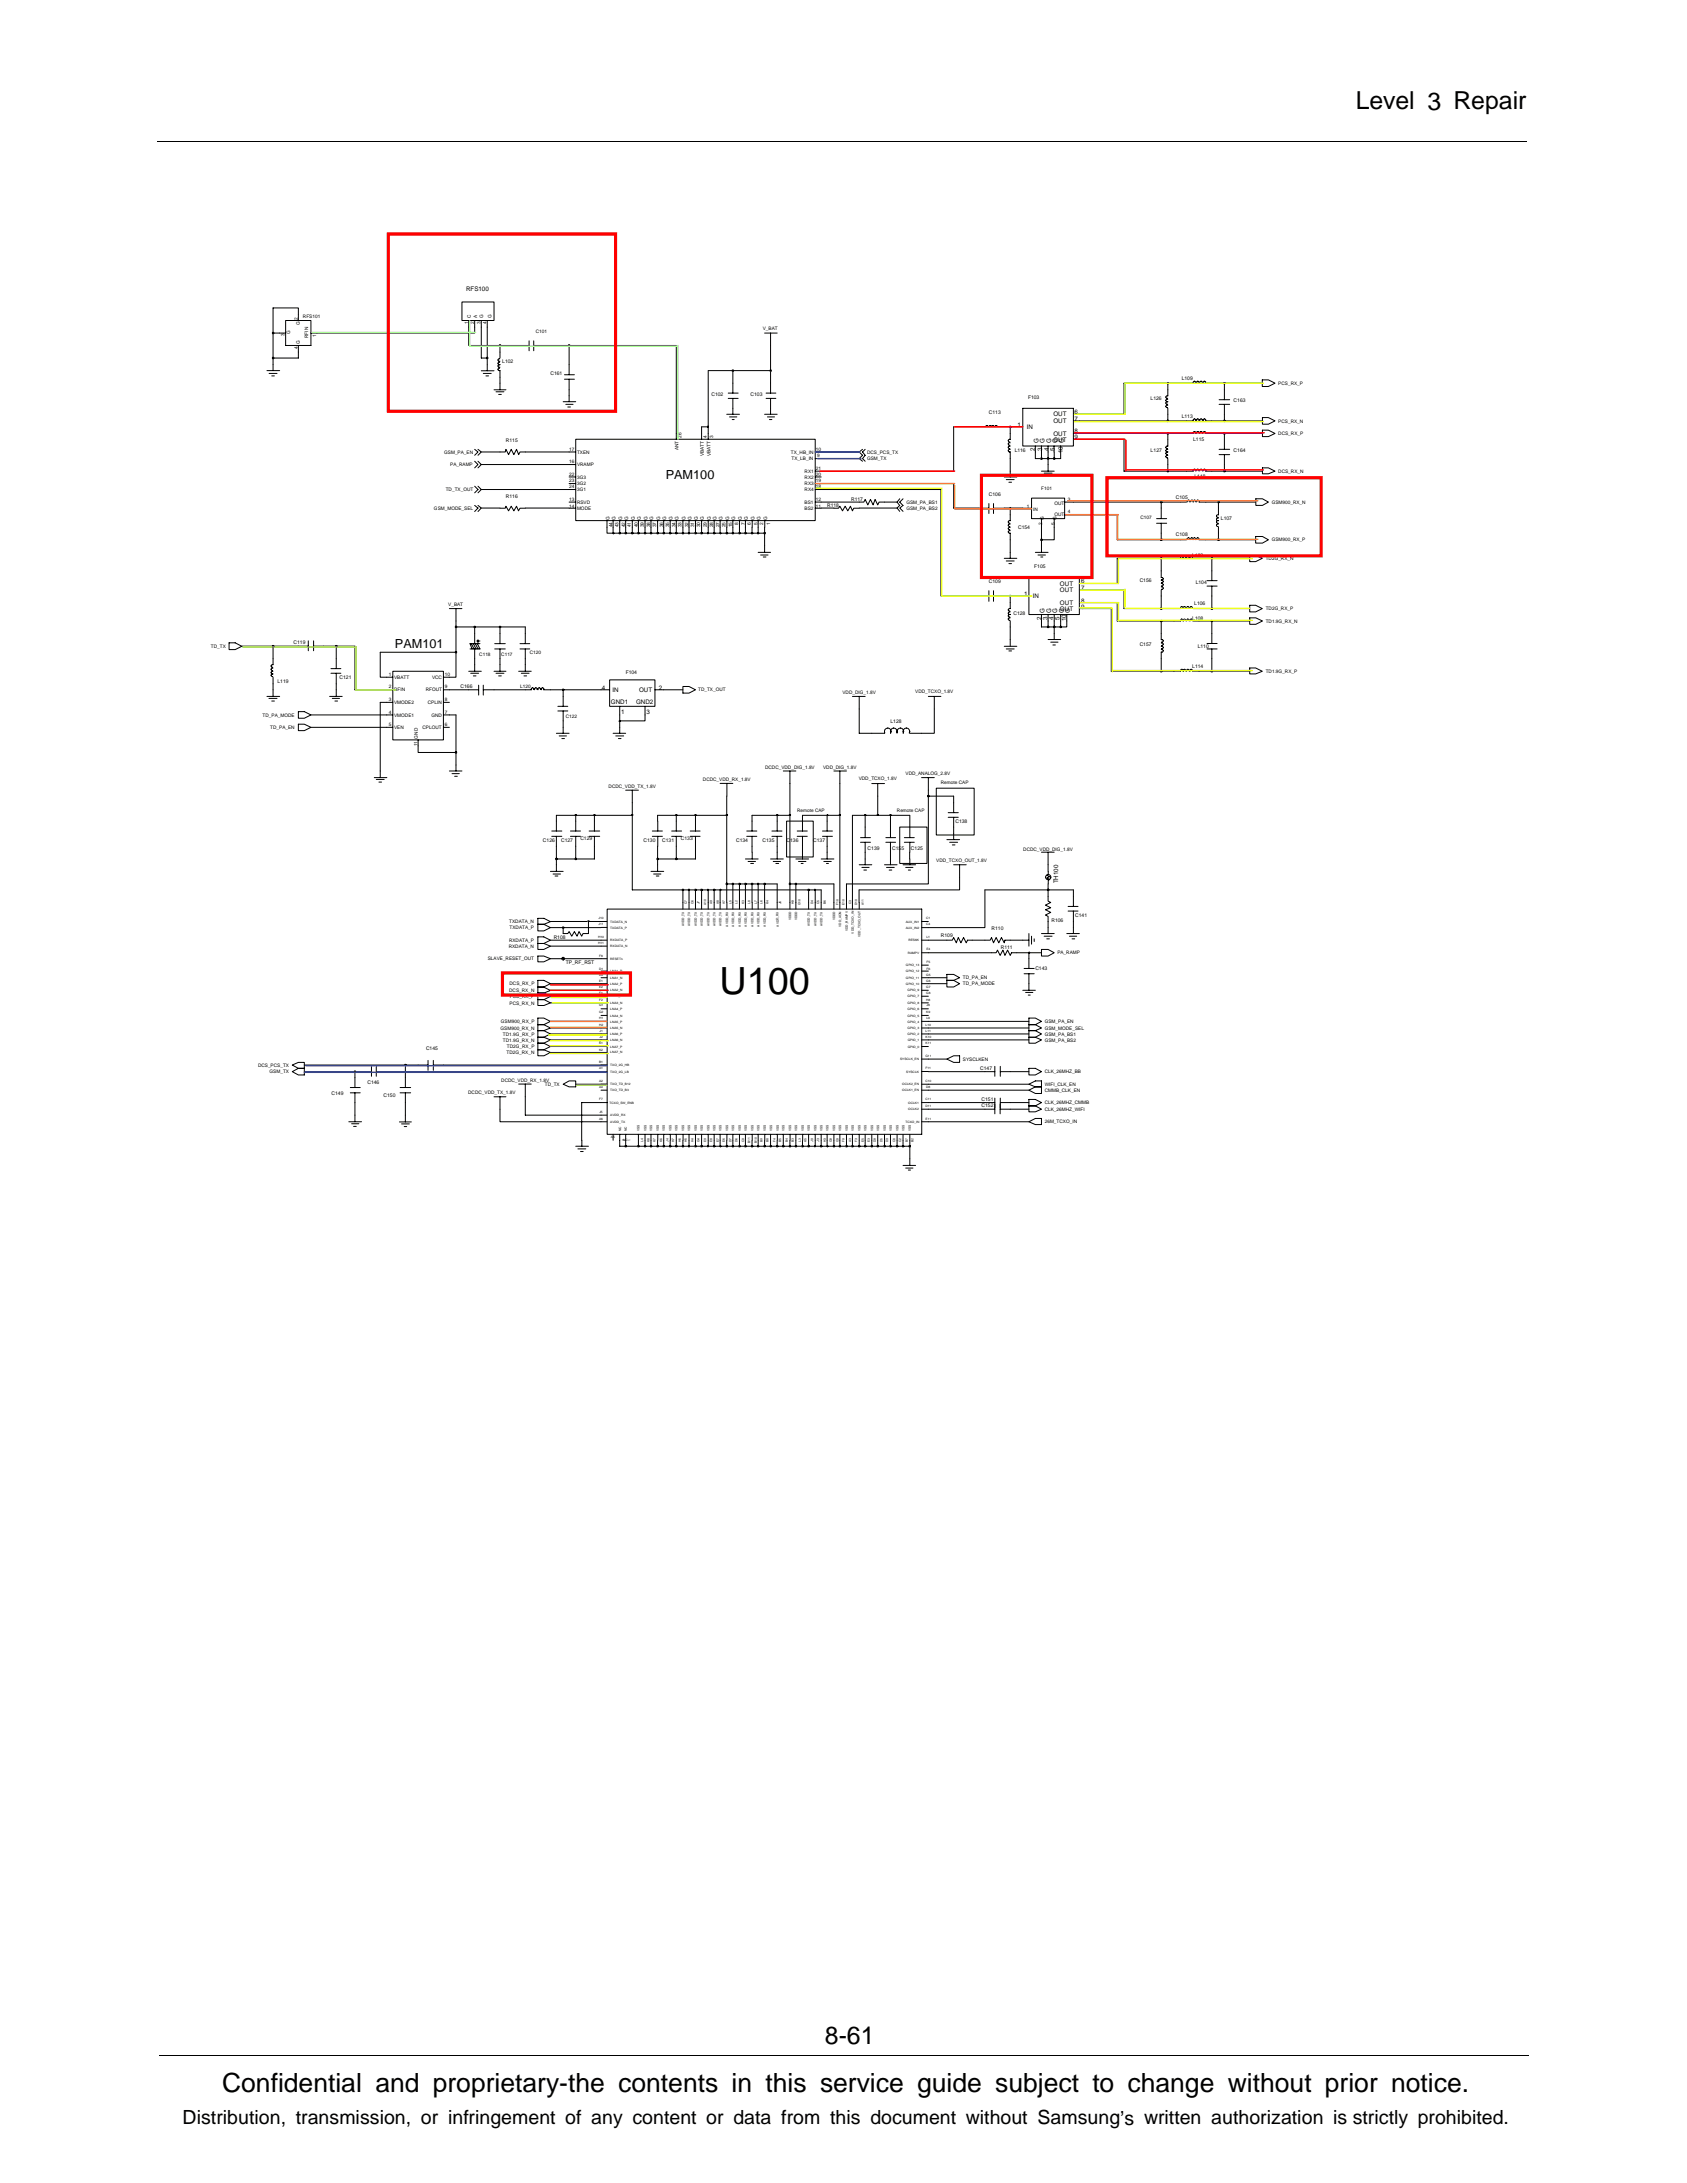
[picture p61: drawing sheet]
<svg xmlns="http://www.w3.org/2000/svg" width="216mm" height="279mm" viewBox="0 0 216 279" stroke-linecap="round" stroke-linejoin="round" font-family="sans-serif">
<defs><g id="words">
<text font-size="4.8" x="92.1" y="127.2">U100</text>
<text font-size="3.4" x="28.4" y="267.7">Confidential and proprietary-the contents in this service guide subject to change without prior notice.</text>
<g font-size="3.2">
<text x="173.5" y="14">Level 3 Repair</text>
<text x="105.6" y="261.6">8-61</text>
</g>
<text font-size="2.5" x="23.4" y="271.9">Distribution, transmission, or infringement of any content or data from this document without Samsung’s written authorization is strictly prohibited.</text>
<g font-size="1.6">
<text x="85.2" y="61.3">PAM100</text>
<text x="50.5" y="82.9">PAM101</text>
</g>
<g font-size=".8">
<text x="59.6" y="37.3">RFS100</text>
<text x="134.8" y="53.3">OUT</text>
<text x="137.5" y="53">6</text>
<text x="137.5" y="53.9">7</text>
<text x="130.2" y="54.6">1</text>
<text x="131.4" y="54.9">IN</text>
<text x="132.4" y="57.7" transform="rotate(-90 132.4 57.7)">2</text>
<text x="132.9" y="56.7" transform="rotate(-90 132.9 56.7)">G</text>
<text x="133.4" y="57.7" transform="rotate(-90 133.4 57.7)">3</text>
<text x="133.7" y="56.7" transform="rotate(-90 133.7 56.7)">G</text>
<text x="134.2" y="57.7" transform="rotate(-90 134.2 57.7)">4</text>
<text x="134.5" y="56.7" transform="rotate(-90 134.5 56.7)">G</text>
<text x="134.8" y="55.8">OUT</text>
<text x="134.8" y="56.5">OUT</text>
<text x="134.8" y="54.1">OUT</text>
<text x="135" y="57.7" transform="rotate(-90 135 57.7)">5</text>
<text x="135.3" y="56.7" transform="rotate(-90 135.3 56.7)">G</text>
<text x="136" y="58" transform="rotate(-90 136 58)">10</text>
<text x="136.1" y="56.7" transform="rotate(-90 136.1 56.7)">G</text>
<text x="137.5" y="55.5">8</text>
<text x="137.5" y="56.2">9</text>
<text x="131.1" y="76.3">1</text>
<text x="132.2" y="76.6">IN</text>
<text x="135.7" y="75">OUT</text>
<text x="135.7" y="75.8">OUT</text>
<text x="135.7" y="77.4">OUT</text>
<text x="138.4" y="74.7">6</text>
<text x="138.4" y="75.5">7</text>
<text x="138.4" y="77.1">8</text>
<text x="138.4" y="77.9">9</text>
<text x="133.3" y="79.3" transform="rotate(-90 133.3 79.3)">2</text>
<text x="133.7" y="78.4" transform="rotate(-90 133.7 78.4)">G</text>
<text x="134" y="79.3" transform="rotate(-90 134 79.3)">3</text>
<text x="134.5" y="78.4" transform="rotate(-90 134.5 78.4)">G</text>
<text x="134.8" y="79.3" transform="rotate(-90 134.8 79.3)">4</text>
<text x="135.3" y="78.4" transform="rotate(-90 135.3 78.4)">G</text>
<text x="135.6" y="79.3" transform="rotate(-90 135.6 79.3)">5</text>
<text x="135.7" y="78.2">OUT</text>
<text x="136.1" y="78.4" transform="rotate(-90 136.1 78.4)">G</text>
<text x="136.4" y="79.5" transform="rotate(-90 136.4 79.5)">10</text>
<text x="136.9" y="78.4" transform="rotate(-90 136.9 78.4)">G</text>
<text x="77" y="88.3">4</text>
<text x="78.4" y="88.6">IN</text>
<text x="81.8" y="88.6">OUT</text>
<text x="84.3" y="88.3">2</text>
<text x="78.2" y="90.1">GND1</text>
<text x="79.5" y="91.3">1</text>
<text x="81.4" y="90.1">GND2</text>
<text x="82.7" y="91.3">3</text>
<text x="135.4" y="113.1" transform="rotate(-90 135.4 113.1)">TH100</text>
</g>
<g font-size=".6">
<text x="38.1" y="40.9" transform="rotate(-90 38.1 40.9)">2</text>
<text x="38.4" y="41.7" transform="rotate(-90 38.4 41.7)">G</text>
<text x="38.8" y="40.7">RFS101</text>
<text x="59.9" y="41.5" transform="rotate(-90 59.9 41.5)">1</text>
<text x="60.2" y="40.7" transform="rotate(-90 60.2 40.7)">C</text>
<text x="60.7" y="41.5" transform="rotate(-90 60.7 41.5)">2</text>
<text x="61.1" y="40.7" transform="rotate(-90 61.1 40.7)">A</text>
<text x="61.5" y="41.5" transform="rotate(-90 61.5 41.5)">3</text>
<text x="61.8" y="40.7" transform="rotate(-90 61.8 40.7)">G</text>
<text x="62.3" y="41.5" transform="rotate(-90 62.3 41.5)">4</text>
<text x="62.9" y="40.7" transform="rotate(-90 62.9 40.7)">G</text>
<text x="36.4" y="42.9" transform="rotate(-90 36.4 42.9)">3</text>
<text x="37.1" y="42.8" transform="rotate(-90 37.1 42.8)">G</text>
<text x="38.1" y="44.7" transform="rotate(-90 38.1 44.7)">4</text>
<text x="38.4" y="44" transform="rotate(-90 38.4 44)">G</text>
<text x="39.5" y="43.2" transform="rotate(-90 39.5 43.2)">RFIN</text>
<text x="40.5" y="43.1" transform="rotate(-90 40.5 43.1)">1</text>
<text x="64.3" y="46.4">L102</text>
<text x="68.6" y="42.6">C101</text>
<text x="97.6" y="42.2">V_BAT</text>
<text x="70.4" y="48">C161</text>
<text x="91.1" y="50.7">C102</text>
<text x="96.1" y="50.7">C103</text>
<text x="126.6" y="53">C113</text>
<text x="131.6" y="51.1">F103</text>
<text x="147.3" y="51.2">L126</text>
<text x="151.2" y="48.6">L109</text>
<text x="151.2" y="53.4">L113</text>
<text x="157.9" y="51.4">C163</text>
<text x="163.6" y="49.3">PCS_RX_P</text>
<text x="56.9" y="58.1">GSM_PA_EN</text>
<text x="57.6" y="59.7">PA_RAMP</text>
<text x="64.7" y="56.6">R115</text>
<text x="72.8" y="59.3">16</text>
<text x="72.8" y="57.7">17</text>
<text x="73.9" y="59.7">VRAMP</text>
<text x="73.9" y="58.1">TXEN</text>
<text x="86.8" y="57.6" transform="rotate(-90 86.8 57.6)">ANT</text>
<text x="87.2" y="56" transform="rotate(-90 87.2 56)">26</text>
<text x="90.1" y="58.4" transform="rotate(-90 90.1 58.4)">VBATT</text>
<text x="90.5" y="56" transform="rotate(-90 90.5 56)">4</text>
<text x="91" y="58.4" transform="rotate(-90 91 58.4)">VBATT</text>
<text x="91.2" y="56" transform="rotate(-90 91.2 56)">3</text>
<text x="101.2" y="58.1">TX_HB_IN</text>
<text x="101.3" y="58.9">TX_LB_IN</text>
<text x="104.4" y="57.7">10</text>
<text x="104.6" y="58.5">9</text>
<text x="111" y="58.1">DCS_PCS_TX</text>
<text x="111" y="58.9">GSM_TX</text>
<text x="129.9" y="57.8">L116</text>
<text x="147.3" y="57.8">L127</text>
<text x="152.7" y="56.5">L115</text>
<text x="157.9" y="57.8">C164</text>
<text x="163.6" y="54.1">PCS_RX_N</text>
<text x="163.6" y="55.7">DCS_RX_P</text>
<text x="55.5" y="65.2">GSM_MODE_SEL</text>
<text x="57" y="62.9">TD_TX_OUT</text>
<text x="64.7" y="63.8">R116</text>
<text x="72.8" y="65">14</text>
<text x="72.8" y="64.1">13</text>
<text x="72.8" y="60.9">22</text>
<text x="72.8" y="62.5">24</text>
<text x="72.8" y="61.7">23</text>
<text x="73.9" y="65.2">MODE</text>
<text x="73.9" y="64.5">RSVD</text>
<text x="73.9" y="61.3">3G3</text>
<text x="73.9" y="62.9">3G1</text>
<text x="73.9" y="62.1">3G2</text>
<text x="103" y="64.5">BS1</text>
<text x="103" y="65.2">BS2</text>
<text x="103" y="60.5">RX1</text>
<text x="103" y="61.3">RX2</text>
<text x="103" y="62.1">RX3</text>
<text x="103" y="62.9">RX4</text>
<text x="104.4" y="60.1">21</text>
<text x="104.4" y="60.9">20</text>
<text x="104.4" y="61.7">19</text>
<text x="104.4" y="62.5">18</text>
<text x="104.4" y="64.1">12</text>
<text x="104.4" y="65">11</text>
<text x="105.9" y="64.9">R118</text>
<text x="108.9" y="64.1">R117</text>
<text x="116" y="64.5">GSM_PA_BS1</text>
<text x="116" y="65.2">GSM_PA_BS2</text>
<text x="126.6" y="63.5">C106</text>
<text x="131.4" y="65">1</text>
<text x="132.2" y="65.4">IN</text>
<text x="133.3" y="62.7">F101</text>
<text x="134.9" y="64.6">OUT</text>
<text x="136.7" y="64.1">3</text>
<text x="136.7" y="65.7">4</text>
<text x="150.5" y="63.8">C105</text>
<text x="152.9" y="61.2">L118</text>
<text x="162.7" y="64.5">GSM900_RX_N</text>
<text x="163.6" y="60.5">DCS_RX_N</text>
<text x="78" y="66.5" transform="rotate(-90 78 66.5)">G</text>
<text x="78.4" y="67.5" transform="rotate(-90 78.4 67.5)">44</text>
<text x="78.8" y="66.5" transform="rotate(-90 78.8 66.5)">G</text>
<text x="79.1" y="67.5" transform="rotate(-90 79.1 67.5)">43</text>
<text x="79.6" y="66.5" transform="rotate(-90 79.6 66.5)">G</text>
<text x="80" y="67.5" transform="rotate(-90 80 67.5)">42</text>
<text x="80.4" y="66.5" transform="rotate(-90 80.4 66.5)">G</text>
<text x="80.8" y="67.5" transform="rotate(-90 80.8 67.5)">41</text>
<text x="81.2" y="66.5" transform="rotate(-90 81.2 66.5)">G</text>
<text x="81.6" y="67.5" transform="rotate(-90 81.6 67.5)">40</text>
<text x="82" y="66.5" transform="rotate(-90 82 66.5)">G</text>
<text x="82.4" y="67.5" transform="rotate(-90 82.4 67.5)">39</text>
<text x="82.8" y="66.5" transform="rotate(-90 82.8 66.5)">G</text>
<text x="83.2" y="67.5" transform="rotate(-90 83.2 67.5)">38</text>
<text x="83.6" y="66.5" transform="rotate(-90 83.6 66.5)">G</text>
<text x="84" y="67.5" transform="rotate(-90 84 67.5)">37</text>
<text x="84.5" y="66.5" transform="rotate(-90 84.5 66.5)">G</text>
<text x="84.9" y="67.5" transform="rotate(-90 84.9 67.5)">36</text>
<text x="85.2" y="66.5" transform="rotate(-90 85.2 66.5)">G</text>
<text x="85.6" y="67.5" transform="rotate(-90 85.6 67.5)">35</text>
<text x="86.1" y="66.5" transform="rotate(-90 86.1 66.5)">G</text>
<text x="86.5" y="67.5" transform="rotate(-90 86.5 67.5)">34</text>
<text x="86.8" y="66.5" transform="rotate(-90 86.8 66.5)">G</text>
<text x="87.2" y="67.5" transform="rotate(-90 87.2 67.5)">33</text>
<text x="87.7" y="66.5" transform="rotate(-90 87.7 66.5)">G</text>
<text x="88.1" y="67.5" transform="rotate(-90 88.1 67.5)">32</text>
<text x="88.5" y="66.5" transform="rotate(-90 88.5 66.5)">G</text>
<text x="88.8" y="67.5" transform="rotate(-90 88.8 67.5)">31</text>
<text x="89.3" y="66.5" transform="rotate(-90 89.3 66.5)">G</text>
<text x="89.6" y="67.5" transform="rotate(-90 89.6 67.5)">30</text>
<text x="90.1" y="66.5" transform="rotate(-90 90.1 66.5)">G</text>
<text x="90.5" y="67.5" transform="rotate(-90 90.5 67.5)">29</text>
<text x="91" y="66.5" transform="rotate(-90 91 66.5)">G</text>
<text x="91.3" y="67.5" transform="rotate(-90 91.3 67.5)">28</text>
<text x="91.7" y="66.5" transform="rotate(-90 91.7 66.5)">G</text>
<text x="92.1" y="67.5" transform="rotate(-90 92.1 67.5)">27</text>
<text x="92.5" y="66.5" transform="rotate(-90 92.5 66.5)">G</text>
<text x="92.9" y="67.5" transform="rotate(-90 92.9 67.5)">25</text>
<text x="93.3" y="66.5" transform="rotate(-90 93.3 66.5)">G</text>
<text x="93.7" y="67.5" transform="rotate(-90 93.7 67.5)">15</text>
<text x="94.1" y="66.5" transform="rotate(-90 94.1 66.5)">G</text>
<text x="94.5" y="67.1" transform="rotate(-90 94.5 67.1)">8</text>
<text x="94.9" y="66.5" transform="rotate(-90 94.9 66.5)">G</text>
<text x="95.3" y="67.1" transform="rotate(-90 95.3 67.1)">7</text>
<text x="95.7" y="66.5" transform="rotate(-90 95.7 66.5)">G</text>
<text x="96.1" y="67.1" transform="rotate(-90 96.1 67.1)">6</text>
<text x="96.6" y="66.5" transform="rotate(-90 96.6 66.5)">G</text>
<text x="96.9" y="67.1" transform="rotate(-90 96.9 67.1)">5</text>
<text x="97.3" y="66.5" transform="rotate(-90 97.3 66.5)">G</text>
<text x="97.7" y="67.1" transform="rotate(-90 97.7 67.1)">2</text>
<text x="98.2" y="66.5" transform="rotate(-90 98.2 66.5)">G</text>
<text x="98.6" y="67.1" transform="rotate(-90 98.6 67.1)">1</text>
<text x="130.3" y="67.6">C154</text>
<text x="133.4" y="67.1" transform="rotate(-90 133.4 67.1)">2</text>
<text x="133.6" y="66.5" transform="rotate(-90 133.6 66.5)">G</text>
<text x="134.9" y="66.1">OUT</text>
<text x="135" y="67.1" transform="rotate(-90 135 67.1)">5</text>
<text x="135.2" y="66.5" transform="rotate(-90 135.2 66.5)">G</text>
<text x="146" y="66.5">C107</text>
<text x="150.5" y="68.7">C108</text>
<text x="152.6" y="71.3">L103</text>
<text x="156.3" y="66.5">L107</text>
<text x="162" y="71.7">TD2G_RX_N</text>
<text x="162.7" y="69.3">GSM900_RX_P</text>
<text x="57.4" y="77.5">V_BAT</text>
<text x="126.6" y="74.7">C109</text>
<text x="132.4" y="72.7">F105</text>
<text x="145.9" y="74.5">C156</text>
<text x="152.8" y="77.5">L106</text>
<text x="153" y="74.7">L104</text>
<text x="27" y="82.9">TD_TX</text>
<text x="37.6" y="82.4">C119</text>
<text x="61.3" y="83.9">C118</text>
<text x="64.2" y="83.9">C117</text>
<text x="67.8" y="83.7">C120</text>
<text x="129.7" y="78.7">C128</text>
<text x="145.9" y="82.7">C157</text>
<text x="152.6" y="79.3">L108</text>
<text x="153.3" y="82.9">L110</text>
<text x="162" y="79.7">TD1.9G_RX_N</text>
<text x="162" y="78.1">TD2G_RX_P</text>
<text x="35.5" y="87.4">L119</text>
<text x="43.5" y="87">C121</text>
<text x="49.8" y="89.7">3</text>
<text x="49.8" y="88.1">2</text>
<text x="49.8" y="86.5">1</text>
<text x="50.4" y="88.5">RFIN</text>
<text x="50.4" y="86.9">VBATT</text>
<text x="54.5" y="88.5">RFOUT</text>
<text x="55.3" y="86.9">VCC</text>
<text x="56.9" y="89.7">8</text>
<text x="56.9" y="88.1">9</text>
<text x="56.9" y="86.5">10</text>
<text x="58.9" y="88.1">C166</text>
<text x="66.6" y="88.1">L120</text>
<text x="80.1" y="86.3">F104</text>
<text x="89.3" y="88.5">TD_TX_OUT</text>
<text x="107.8" y="88.8">VDD_DIG_1.8V</text>
<text x="117.1" y="88.7">VDD_TCXO_1.8V</text>
<text x="152.6" y="85.5">L114</text>
<text x="162" y="86.1">TD1.9G_RX_P</text>
<text x="33.6" y="91.7">TD_PA_MODE</text>
<text x="34.6" y="93.3">TD_PA_EN</text>
<text x="49.8" y="92.9">5</text>
<text x="49.8" y="91.3">4</text>
<text x="50.4" y="90.1">VMODE2</text>
<text x="50.4" y="93.3">VEN</text>
<text x="50.4" y="91.7">VMODE1</text>
<text x="53.4" y="95.5" transform="rotate(-90 53.4 95.5)">11</text>
<text x="53.5" y="94.5" transform="rotate(-90 53.5 94.5)">GND</text>
<text x="54.1" y="93.3">CPLOUT</text>
<text x="54.8" y="90.1">CPLIN</text>
<text x="55.2" y="91.7">GND</text>
<text x="56.9" y="92.9">6</text>
<text x="56.9" y="91.3">7</text>
<text x="72.4" y="91.9">C122</text>
<text x="114" y="92.5">L128</text>
<text x="77.9" y="100.8">DCDC_VDD_TX_1.8V</text>
<text x="90" y="100">DCDC_VDD_RX_1.8V</text>
<text x="97.9" y="98.5">DCDC_VDD_DIG_1.8V</text>
<text x="105.3" y="98.5">VDD_DIG_1.8V</text>
<text x="109.9" y="99.9">VDD_TCXO_1.8V</text>
<text x="115.9" y="99.2">VDD_ANALOG_2.8V</text>
<text x="120.4" y="100.3">Remote CAP</text>
<text x="69.5" y="107.7">C126</text>
<text x="71.8" y="107.7">C127</text>
<text x="74.3" y="107.6">C129</text>
<text x="82.4" y="107.7">C130</text>
<text x="84.8" y="107.7">C131</text>
<text x="87.1" y="107.6">C133</text>
<text x="94.2" y="107.7">C134</text>
<text x="97.6" y="107.7">C135</text>
<text x="100.7" y="107.7">C136</text>
<text x="102" y="103.9">Remote CAP</text>
<text x="104.1" y="107.7">C137</text>
<text x="114.8" y="103.9">Remote CAP</text>
<text x="122.3" y="105.4">C138</text>
<text x="111" y="108.8">C139</text>
<text x="114.2" y="108.8">C155</text>
<text x="116.6" y="108.7">C125</text>
<text x="119.8" y="110.3">VDD_TCXO_OUT_1.8V</text>
<text x="131" y="108.9">DCDC_VDD_DIG_1.8V</text>
<text x="65.2" y="118.2">TXDATA_N</text>
<text x="65.2" y="118.9">TXDATA_P</text>
<text x="120.4" y="119.9">R109</text>
<text x="126.9" y="119.1">R110</text>
<text x="134.6" y="118">R106</text>
<text x="137.6" y="117.4">C141</text>
<text x="62.4" y="122.9">SLAVE_RESET_OUT</text>
<text x="65.1" y="121.3">RXDATA_N</text>
<text x="65.2" y="120.5">RXDATA_P</text>
<text x="70.9" y="120.2">R108</text>
<text x="72.4" y="123.3">TP_RF_RST</text>
<text x="123.2" y="125.4">TD_PA_EN</text>
<text x="128.1" y="121.5">R111</text>
<text x="132.5" y="124.1">C143</text>
<text x="135.3" y="122.2">PA_RAMP</text>
<text x="64.1" y="131.8">GSM900_RX_N</text>
<text x="64.1" y="130.9">GSM900_RX_P</text>
<text x="65.2" y="127">DCS_RX_N</text>
<text x="65.2" y="126.1">DCS_RX_P</text>
<text x="65.2" y="128.6">PCS_RX_N</text>
<text x="65.2" y="127.7">PCS_RX_P</text>
<text x="123.2" y="126.1">TD_PA_MODE</text>
<text x="133.7" y="130.9">GSM_PA_EN</text>
<text x="133.7" y="131.8">GSM_MODE_SEL</text>
<text x="33" y="136.5">DCS_PCS_TX</text>
<text x="34.5" y="137.4">GSM_TX</text>
<text x="54.5" y="134.4">C145</text>
<text x="64.3" y="133.3">TD1.9G_RX_N</text>
<text x="64.4" y="132.5">TD1.9G_RX_P</text>
<text x="64.8" y="134.9">TD2G_RX_N</text>
<text x="64.9" y="134.2">TD2G_RX_P</text>
<text x="123.2" y="135.8">SYSCLKEN</text>
<text x="125.5" y="136.9">C147</text>
<text x="133.7" y="137.4">CLK_26MHZ_BB</text>
<text x="133.7" y="133.3">GSM_PA_BS2</text>
<text x="133.7" y="132.5">GSM_PA_BS1</text>
<text x="42.4" y="140.1">C149</text>
<text x="47" y="138.8">C146</text>
<text x="49.1" y="140.4">C150</text>
<text x="59.9" y="140">DCDC_VDD_TX_1.8V</text>
<text x="64.2" y="138.5">DCDC_VDD_RX_1.8V</text>
<text x="69.7" y="139">TD_TX</text>
<text x="125.6" y="141">C151</text>
<text x="125.6" y="141.7">C152</text>
<text x="133.7" y="141.3">CLK_26MHZ_CMMB</text>
<text x="133.7" y="142.2">CLK_26MHZ_WIFI</text>
<text x="133.7" y="139.7">CMMB_CLK_EN</text>
<text x="133.7" y="143.8">26M_TCXO_IN</text>
<text x="133.7" y="139">WIFI_CLK_EN</text>
</g>
<g font-size=".4">
<text x="76.6" y="117.7">J10</text>
<text x="76.6" y="118.4">J11</text>
<text x="78.1" y="118.1">TXDATA_N</text>
<text x="78.1" y="118.9">TXDATA_P</text>
<text x="87.6" y="118.6" transform="rotate(-90 87.6 118.6)">AVDD_TX</text>
<text x="87.9" y="115.8" transform="rotate(-90 87.9 115.8)">C7</text>
<text x="88.3" y="118.6" transform="rotate(-90 88.3 118.6)">AVDD_TX</text>
<text x="88.8" y="115.8" transform="rotate(-90 88.8 115.8)">C6</text>
<text x="89.2" y="118.6" transform="rotate(-90 89.2 118.6)">AVDD_TX</text>
<text x="89.5" y="115.7" transform="rotate(-90 89.5 115.7)">J7</text>
<text x="90" y="118.6" transform="rotate(-90 90 118.6)">AVDD_TX</text>
<text x="90.4" y="115.9" transform="rotate(-90 90.4 115.9)">A10</text>
<text x="90.8" y="118.6" transform="rotate(-90 90.8 118.6)">AVDD_TX</text>
<text x="91.1" y="115.8" transform="rotate(-90 91.1 115.8)">A9</text>
<text x="91.6" y="118.6" transform="rotate(-90 91.6 118.6)">AVDD_TX</text>
<text x="92" y="115.8" transform="rotate(-90 92 115.8)">A8</text>
<text x="92.4" y="118.6" transform="rotate(-90 92.4 118.6)">AVDD_TX</text>
<text x="92.8" y="115.8" transform="rotate(-90 92.8 115.8)">A7</text>
<text x="93.2" y="118.6" transform="rotate(-90 93.2 118.6)">AVDD_RX</text>
<text x="93.6" y="115.7" transform="rotate(-90 93.6 115.7)">L5</text>
<text x="94" y="118.6" transform="rotate(-90 94 118.6)">AVDD_RX</text>
<text x="94.4" y="115.7" transform="rotate(-90 94.4 115.7)">L2</text>
<text x="94.8" y="118.6" transform="rotate(-90 94.8 118.6)">AVDD_RX</text>
<text x="95.2" y="115.8" transform="rotate(-90 95.2 115.8)">K3</text>
<text x="95.6" y="118.6" transform="rotate(-90 95.6 118.6)">AVDD_RX</text>
<text x="96" y="115.7" transform="rotate(-90 96 115.7)">L8</text>
<text x="96.4" y="118.6" transform="rotate(-90 96.4 118.6)">AVDD_RX</text>
<text x="96.8" y="115.7" transform="rotate(-90 96.8 115.7)">L7</text>
<text x="97.2" y="118.6" transform="rotate(-90 97.2 118.6)">AVDD_RX</text>
<text x="97.6" y="115.7" transform="rotate(-90 97.6 115.7)">L6</text>
<text x="98" y="118.6" transform="rotate(-90 98 118.6)">AVDD_RX</text>
<text x="98.4" y="115.8" transform="rotate(-90 98.4 115.8)">K4</text>
<text x="99.7" y="118.6" transform="rotate(-90 99.7 118.6)">AVDD_RX</text>
<text x="100" y="115.7" transform="rotate(-90 100 115.7)">J6</text>
<text x="101.3" y="117.8" transform="rotate(-90 101.3 117.8)">VDDD</text>
<text x="101.6" y="115.8" transform="rotate(-90 101.6 115.8)">H9</text>
<text x="102" y="117.8" transform="rotate(-90 102 117.8)">VDDD</text>
<text x="102.5" y="115.9" transform="rotate(-90 102.5 115.9)">G10</text>
<text x="103.7" y="118.6" transform="rotate(-90 103.7 118.6)">AVDD_TX</text>
<text x="104.1" y="115.8" transform="rotate(-90 104.1 115.8)">D4</text>
<text x="104.5" y="118.6" transform="rotate(-90 104.5 118.6)">AVDD_TX</text>
<text x="104.8" y="115.8" transform="rotate(-90 104.8 115.8)">C5</text>
<text x="105.3" y="118.6" transform="rotate(-90 105.3 118.6)">AVDD_TX</text>
<text x="105.7" y="115.8" transform="rotate(-90 105.7 115.8)">B6</text>
<text x="106.9" y="117.8" transform="rotate(-90 106.9 117.8)">VDDD</text>
<text x="107.3" y="115.8" transform="rotate(-90 107.3 115.8)">F10</text>
<text x="107.7" y="118.6" transform="rotate(-90 107.7 118.6)">VDD_AON</text>
<text x="108.1" y="115.9" transform="rotate(-90 108.1 115.9)">E10</text>
<text x="108.5" y="119.2" transform="rotate(-90 108.5 119.2)">VDD_RAMPV</text>
<text x="108.9" y="115.8" transform="rotate(-90 108.9 115.8)">C3</text>
<text x="109.3" y="119.5" transform="rotate(-90 109.3 119.5)">VDD_TCXO_IN</text>
<text x="109.7" y="115.9" transform="rotate(-90 109.7 115.9)">D10</text>
<text x="110.1" y="119.9" transform="rotate(-90 110.1 119.9)">VDD_TCXO_OUT</text>
<text x="110.5" y="115.9" transform="rotate(-90 110.5 115.9)">A11</text>
<text x="115.9" y="118.1">AUX_IN1</text>
<text x="115.9" y="118.9">AUX_IN2</text>
<text x="118.5" y="117.7">C1</text>
<text x="118.5" y="118.4">C4</text>
<text x="76.5" y="120">H10</text>
<text x="76.5" y="120.9">H11</text>
<text x="76.7" y="124.9">D2</text>
<text x="76.7" y="125.6">E1</text>
<text x="76.7" y="124.1">D1</text>
<text x="76.7" y="122.5">F8</text>
<text x="78.1" y="125.3">LNA1_N</text>
<text x="78.1" y="122.8">RESETn</text>
<text x="78.1" y="124.4">LNA1_P</text>
<text x="78.1" y="120.5">RXDATA_P</text>
<text x="78.1" y="121.2">RXDATA_N</text>
<text x="115.9" y="125.3">GPIO_11</text>
<text x="115.9" y="123.7">GPIO_13</text>
<text x="115.9" y="124.4">GPIO_12</text>
<text x="116.2" y="122.1">RAMPV</text>
<text x="116.3" y="120.5">RES6K</text>
<text x="118.5" y="124.9">G5</text>
<text x="118.5" y="125.6">G6</text>
<text x="118.6" y="121.6">E4</text>
<text x="118.6" y="120">L1</text>
<text x="118.6" y="123.3">F5</text>
<text x="118.6" y="124.1">F6</text>
<text x="76.7" y="126.5">E2</text>
<text x="76.7" y="129.7">G2</text>
<text x="76.7" y="130.5">H1</text>
<text x="76.7" y="128.8">G1</text>
<text x="76.7" y="131.3">H2</text>
<text x="76.7" y="128.1">F2</text>
<text x="76.7" y="127.2">F1</text>
<text x="78.1" y="128.5">LNA3_N</text>
<text x="78.1" y="126.9">LNA2_N</text>
<text x="78.1" y="130.1">LNA4_N</text>
<text x="78.1" y="129.2">LNA4_P</text>
<text x="78.1" y="126">LNA2_P</text>
<text x="78.1" y="130.9">LNA5_P</text>
<text x="78.1" y="131.7">LNA5_N</text>
<text x="78.1" y="127.7">LNA3_P</text>
<text x="115.9" y="126">GPIO_10</text>
<text x="116.1" y="126.9">GPIO_9</text>
<text x="116.1" y="127.7">GPIO_7</text>
<text x="116.1" y="130.9">GPIO_4</text>
<text x="116.1" y="130.1">GPIO_5</text>
<text x="116.1" y="129.2">GPIO_6</text>
<text x="116.1" y="128.5">GPIO_8</text>
<text x="116.1" y="131.7">GPIO_3</text>
<text x="118.4" y="131.3">L10</text>
<text x="118.5" y="126.5">G7</text>
<text x="118.5" y="127.2">G8</text>
<text x="118.5" y="129.7">K9</text>
<text x="118.5" y="128.1">H8</text>
<text x="118.6" y="130.5">L9</text>
<text x="118.6" y="128.8">J8</text>
<text x="76.7" y="134.5">K2</text>
<text x="76.7" y="136.9">A1</text>
<text x="76.7" y="133.6">K1</text>
<text x="76.7" y="136.1">B1</text>
<text x="76.7" y="132.1">J1</text>
<text x="76.7" y="132.9">J2</text>
<text x="78.1" y="134.8">LNA7_N</text>
<text x="78.1" y="137.3">TXO_2G_LB</text>
<text x="78.1" y="134.1">LNA7_P</text>
<text x="78.1" y="132.5">LNA6_P</text>
<text x="78.1" y="133.2">LNA6_N</text>
<text x="78.1" y="136.4">TXO_2G_HB</text>
<text x="115.2" y="135.7">SYSCLK_EN</text>
<text x="116" y="137.3">SYSCLK</text>
<text x="116.1" y="132.5">GPIO_2</text>
<text x="116.2" y="133.2">GPIO_1</text>
<text x="116.2" y="134.1">GPIO_0</text>
<text x="118.4" y="135.3">G11</text>
<text x="118.4" y="136.9">F11</text>
<text x="118.4" y="132.1">L11</text>
<text x="118.4" y="132.9">K10</text>
<text x="118.4" y="133.6">K11</text>
<text x="76.7" y="138.5">A2</text>
<text x="76.7" y="139.2">A4</text>
<text x="76.7" y="143.3">A6</text>
<text x="76.7" y="140.8">F7</text>
<text x="76.7" y="142.5">J5</text>
<text x="78" y="141.3">TCXO_SW_ENB</text>
<text x="78.1" y="142.9">AVDD_RX</text>
<text x="78.1" y="138.9">TXO_TD_B12</text>
<text x="78.1" y="139.7">TXO_TD_B3</text>
<text x="78.1" y="143.7">AVDD_TX</text>
<text x="115.5" y="138.9">OCLK2_EN</text>
<text x="115.5" y="139.7">OCLK1_EN</text>
<text x="115.9" y="143.7">TCXO_IN</text>
<text x="116.2" y="141.3">OCLK1</text>
<text x="116.2" y="142.1">OCLK2</text>
<text x="118.4" y="138.5">C10</text>
<text x="118.4" y="140.8">C11</text>
<text x="118.4" y="141.7">D11</text>
<text x="118.4" y="143.3">E11</text>
<text x="118.5" y="139.2">D8</text>
<text x="78.2" y="145.7">A5</text>
<text x="79.5" y="144.8" transform="rotate(-90 79.5 144.8)">NC</text>
<text x="79.7" y="146.1">NC</text>
<text x="79.9" y="146.1" transform="rotate(-90 79.9 146.1)">2</text>
<text x="80.2" y="144.8" transform="rotate(-90 80.2 144.8)">NC</text>
<text x="80.7" y="146.1" transform="rotate(-90 80.7 146.1)">1</text>
<text x="81.9" y="144.8" transform="rotate(-90 81.9 144.8)">VSS</text>
<text x="82.3" y="146.2" transform="rotate(-90 82.3 146.2)">L4</text>
<text x="82.7" y="144.8" transform="rotate(-90 82.7 144.8)">VSS</text>
<text x="83.1" y="146.2" transform="rotate(-90 83.1 146.2)">K8</text>
<text x="83.5" y="144.8" transform="rotate(-90 83.5 144.8)">VSS</text>
<text x="83.9" y="146.2" transform="rotate(-90 83.9 146.2)">K7</text>
<text x="84.3" y="144.8" transform="rotate(-90 84.3 144.8)">VSS</text>
<text x="84.8" y="146.2" transform="rotate(-90 84.8 146.2)">K6</text>
<text x="85.1" y="144.8" transform="rotate(-90 85.1 144.8)">VSS</text>
<text x="85.5" y="146.2" transform="rotate(-90 85.5 146.2)">J4</text>
<text x="86" y="144.8" transform="rotate(-90 86 144.8)">VSS</text>
<text x="86.3" y="146.2" transform="rotate(-90 86.3 146.2)">H7</text>
<text x="86.7" y="144.8" transform="rotate(-90 86.7 144.8)">VSS</text>
<text x="87.1" y="146.2" transform="rotate(-90 87.1 146.2)">H6</text>
<text x="87.6" y="144.8" transform="rotate(-90 87.6 144.8)">VSS</text>
<text x="87.9" y="146.2" transform="rotate(-90 87.9 146.2)">H5</text>
<text x="88.3" y="144.8" transform="rotate(-90 88.3 144.8)">VSS</text>
<text x="88.8" y="146.2" transform="rotate(-90 88.8 146.2)">H4</text>
<text x="89.2" y="144.8" transform="rotate(-90 89.2 144.8)">VSS</text>
<text x="89.5" y="146.2" transform="rotate(-90 89.5 146.2)">G4</text>
<text x="90" y="144.8" transform="rotate(-90 90 144.8)">VSS</text>
<text x="90.4" y="146.2" transform="rotate(-90 90.4 146.2)">E9</text>
<text x="90.8" y="144.8" transform="rotate(-90 90.8 144.8)">VSS</text>
<text x="91.1" y="146.2" transform="rotate(-90 91.1 146.2)">E8</text>
<text x="91.6" y="144.8" transform="rotate(-90 91.6 144.8)">VSS</text>
<text x="92" y="146.2" transform="rotate(-90 92 146.2)">E7</text>
<text x="92.3" y="144.8" transform="rotate(-90 92.3 144.8)">VSS</text>
<text x="92.8" y="146.2" transform="rotate(-90 92.8 146.2)">E6</text>
<text x="93.2" y="144.8" transform="rotate(-90 93.2 144.8)">VSS</text>
<text x="93.6" y="146.2" transform="rotate(-90 93.6 146.2)">D7</text>
<text x="94" y="144.8" transform="rotate(-90 94 144.8)">VSS</text>
<text x="94.4" y="146.2" transform="rotate(-90 94.4 146.2)">D6</text>
<text x="94.8" y="144.8" transform="rotate(-90 94.8 144.8)">VSS</text>
<text x="95.2" y="146.2" transform="rotate(-90 95.2 146.2)">C9</text>
<text x="95.6" y="144.8" transform="rotate(-90 95.6 144.8)">VSS</text>
<text x="96" y="146.3" transform="rotate(-90 96 146.3)">B11</text>
<text x="96.4" y="144.8" transform="rotate(-90 96.4 144.8)">VSS</text>
<text x="96.8" y="146.3" transform="rotate(-90 96.8 146.3)">B10</text>
<text x="97.2" y="144.8" transform="rotate(-90 97.2 144.8)">VSS</text>
<text x="97.6" y="146.2" transform="rotate(-90 97.6 146.2)">B9</text>
<text x="98" y="144.8" transform="rotate(-90 98 144.8)">VSS</text>
<text x="98.4" y="146.2" transform="rotate(-90 98.4 146.2)">B8</text>
<text x="98.8" y="144.8" transform="rotate(-90 98.8 144.8)">VSS</text>
<text x="99.2" y="146.2" transform="rotate(-90 99.2 146.2)">F4</text>
<text x="99.7" y="144.8" transform="rotate(-90 99.7 144.8)">VSS</text>
<text x="100" y="146.2" transform="rotate(-90 100 146.2)">B5</text>
<text x="100.4" y="144.8" transform="rotate(-90 100.4 144.8)">VSS</text>
<text x="100.8" y="146.2" transform="rotate(-90 100.8 146.2)">B4</text>
<text x="101.3" y="144.8" transform="rotate(-90 101.3 144.8)">VSS</text>
<text x="101.6" y="146.2" transform="rotate(-90 101.6 146.2)">B3</text>
<text x="102" y="144.8" transform="rotate(-90 102 144.8)">VSS</text>
<text x="102.5" y="146.2" transform="rotate(-90 102.5 146.2)">L3</text>
<text x="102.9" y="144.8" transform="rotate(-90 102.9 144.8)">VSS</text>
<text x="103.2" y="146.2" transform="rotate(-90 103.2 146.2)">K5</text>
<text x="103.7" y="144.8" transform="rotate(-90 103.7 144.8)">VSS</text>
<text x="104.1" y="146.2" transform="rotate(-90 104.1 146.2)">J9</text>
<text x="104.5" y="144.8" transform="rotate(-90 104.5 144.8)">VSS</text>
<text x="104.8" y="146.2" transform="rotate(-90 104.8 146.2)">J3</text>
<text x="105.3" y="144.8" transform="rotate(-90 105.3 144.8)">VSS</text>
<text x="105.7" y="146.2" transform="rotate(-90 105.7 146.2)">H3</text>
<text x="106" y="144.8" transform="rotate(-90 106 144.8)">VSS</text>
<text x="106.5" y="146.2" transform="rotate(-90 106.5 146.2)">G9</text>
<text x="106.9" y="144.8" transform="rotate(-90 106.9 144.8)">VSS</text>
<text x="107.3" y="146.2" transform="rotate(-90 107.3 146.2)">G3</text>
<text x="107.7" y="144.8" transform="rotate(-90 107.7 144.8)">VSS</text>
<text x="108.1" y="146.2" transform="rotate(-90 108.1 146.2)">F9</text>
<text x="108.5" y="144.8" transform="rotate(-90 108.5 144.8)">VSS</text>
<text x="108.9" y="146.2" transform="rotate(-90 108.9 146.2)">A3</text>
<text x="109.3" y="144.8" transform="rotate(-90 109.3 144.8)">VSS</text>
<text x="109.7" y="146.2" transform="rotate(-90 109.7 146.2)">F3</text>
<text x="110.1" y="144.8" transform="rotate(-90 110.1 144.8)">VSS</text>
<text x="110.6" y="146.2" transform="rotate(-90 110.6 146.2)">E5</text>
<text x="110.9" y="144.8" transform="rotate(-90 110.9 144.8)">VSS</text>
<text x="111.3" y="146.2" transform="rotate(-90 111.3 146.2)">E3</text>
<text x="111.7" y="144.8" transform="rotate(-90 111.7 144.8)">VSS</text>
<text x="112.1" y="146.2" transform="rotate(-90 112.1 146.2)">D9</text>
<text x="112.5" y="144.8" transform="rotate(-90 112.5 144.8)">VSS</text>
<text x="112.9" y="146.2" transform="rotate(-90 112.9 146.2)">D5</text>
<text x="113.3" y="144.8" transform="rotate(-90 113.3 144.8)">VSS</text>
<text x="113.7" y="146.2" transform="rotate(-90 113.7 146.2)">D3</text>
<text x="114.1" y="144.8" transform="rotate(-90 114.1 144.8)">VSS</text>
<text x="114.6" y="146.2" transform="rotate(-90 114.6 146.2)">C8</text>
<text x="115" y="144.8" transform="rotate(-90 115 144.8)">VSS</text>
<text x="115.3" y="146.2" transform="rotate(-90 115.3 146.2)">C2</text>
<text x="115.7" y="144.8" transform="rotate(-90 115.7 144.8)">VSS</text>
<text x="116.2" y="146.2" transform="rotate(-90 116.2 146.2)">B7</text>
<text x="116.6" y="144.8" transform="rotate(-90 116.6 144.8)">VSS</text>
<text x="116.9" y="146.2" transform="rotate(-90 116.9 146.2)">B2</text>
</g>
</g></defs>
<g fill="none" stroke="#000" stroke-width=".13">
<path d="M20.2 18.1h175.3M59.1 38.7h4.1v2.3h-4.1zM34.2 47.4h1.6M34.4 47.8h1.1M34.8 48.1h.3M34.9 46.7v.7M35.8 42.6h.8M36.6 41h3.2v3.2h-3.2zM38.2 40.3v.7M38.2 44.2v.9M39.8 42.6h.8M60 41v.9"/>
<path d="M60.7 41v.9M60.7 59l.5 .5-.5 .4M60.7 57.5l.5 .3-.5 .5M61.2 57.5l.4 .3-.4 .5M61.2 59l.4 .5-.4 .4M61.6 47.5h1.6M61.6 41v.9M61.8 47.8h1.1M62.2 48.1h.3M62.4 41v.9M62.4 46.7v.8M63.2 49.9h1.5"/>
<path d="M63.5 50.1h1M63.8 50.5h.4M63.9 46.7h.1M63.9 46.7a.17 .17 0 0 0-.2 .2 .17 .17 0 0 0 .3 .1M63.9 45.9a.16 .16 0 0 0-.2 .2 .16 .16 0 0 0 .3 .1M63.9 46.4h-.1l-.1 .1 .2 .2M63.9 47.1h-.1l-.1 .2 .1 .1h.2M64 46.7h-.1M64 45.1v.7M64 47.4v.9M64 57.8h.7v-.3l.4 .7 .3-.7 .4 .7 .3-.7 .3 .7 .1-.4h.7M64 49v.9"/>
<path d="M66.4 44.2h1.3M67.7 43.6v1.3M68.3 44.2h1.3M68.3 43.6v1.3M72.1 51.4h1.6M72.2 48.5h1.3M72.2 48h1.3M72.4 51.8h.9M72.7 52.1h.3M72.8 57.8h.9M72.8 59.5h.9M72.8 46.7v1.3"/>
<path d="M72.8 48.5v1.4M72.8 50.7v.7M73.7 56.2h30.6v10.4h-30.6zM86.6 55.5v.7M89.8 55.5v.7M90.6 55.5v.7M93 53h1.6M93.2 50.3h1.3M93.2 51h1.3M93.4 53.4h.9M93.7 53.7h.3M93.8 49v1.3"/>
<path d="M93.8 51v2M97.9 42.6h1.6M97.9 53h1.6M98 50.3h1.3M98 51h1.3M98.2 53.4h.9M98.5 53.7h.3M98.6 42.6v1.6M98.6 49v1.3M98.6 51v2M104.3 57.8h.8M104.3 58.7h.8"/>
<path d="M110.4 57.5l-.4 .3 .4 .5-.4 .4 .4 .3M110.7 57.5l-.3 .3 .3 .5-.3 .4 .3 .3M125.3 54.6h.7M126.1 54.6l.2-.1 .2 .1M126.6 54.6l.1-.1 .2 .1 .1-.1h.1l.1 .1M127.3 54.6l.2-.1 .2 .1h.8M129.3 57.5a.18 .18 0 0 0-.3 .2 .17 .17 0 0 0 .3 .1M129.3 56.7h-.2l-.1 .1 .1 .2h.1M129.3 57.1h-.2l-.1 .2 .1 .1h.1M129.3 56.3h-.2l-.1 .1 .1 .2h.1M129.3 55.5v.7M129.3 57.8v.9"/>
<path d="M130.1 54.6h.8M130.9 52.3h6.5v4.8h-6.5zM132.5 57.1v.7M133.3 57.1v.7M134.1 57.1v.7M134.1 59.5v.8M134.9 57.1v.7M135.7 57.1v.7M137.4 55.5h.7M137.4 56.2h.7M137.4 53h.7M137.4 53.9h.7"/>
<path d="M149.4 51.4h.1M149.4 51.4a.17 .17 0 0 0-.2 .2 .17 .17 0 0 0 .2 .1M149.5 51.9a.17 .17 0 0 0-.3 .1 .17 .17 0 0 0 .2 .2M149.5 51.1a.17 .17 0 0 0-.3 .1 .17 .17 0 0 0 .2 .2M149.5 51.4h-.1M149.5 50.7a.17 .17 0 0 0-.3 .1 .17 .17 0 0 0 .2 .2M149.5 58.3a.17 .17 0 0 0-.3 .1 .17 .17 0 0 0 .2 .2M149.5 57.5a.18 .18 0 0 0-.3 .2 .17 .17 0 0 0 .3 .1M149.5 57.9a.17 .17 0 0 0-.3 .1 .17 .17 0 0 0 .2 .2M149.5 57.1a.17 .17 0 0 0-.3 .1 .17 .17 0 0 0 .2 .2M149.5 49.9v.8M149.5 52.3v.7"/>
<path d="M149.5 56.2v.9M149.5 58.7v.8M151.8 55.5h.9a.18 .18 0 0 1 .2-.3 .17 .17 0 0 1 .1 .3M151.8 53.9h.9a.18 .18 0 0 1 .2-.3 .17 .17 0 0 1 .1 .3M151.8 49h.9a.17 .17 0 0 1 .2-.2 .17 .17 0 0 1 .1 .2M153.1 55.4a.16 .16 0 0 1 .2-.2 .16 .16 0 0 1 .1 .3M153.1 53.8a.16 .16 0 0 1 .2-.2 .16 .16 0 0 1 .1 .3M153.1 49a.16 .16 0 0 1 .2-.2 .16 .16 0 0 1 .1 .2M153.5 55.4a.18 .18 0 0 1 .2-.2 .18 .18 0 0 1 .2 .3M153.5 53.8a.18 .18 0 0 1 .2-.2 .18 .18 0 0 1 .2 .3M153.5 49a.18 .18 0 0 1 .2-.2 .18 .18 0 0 1 .2 .2M154 55.4a.18 .18 0 0 1 .2-.2 .18 .18 0 0 1 .1 .3h.8"/>
<path d="M154 53.8a.18 .18 0 0 1 .2-.2 .18 .18 0 0 1 .1 .3h.8M154 49a.18 .18 0 0 1 .2-.2 .18 .18 0 0 1 .1 .2h.8M156 51.8h1.4M156 51.2h1.4M156 58.2h1.4M156 57.5h1.4M156.7 49.9v1.3M156.7 51.8v1.2M156.7 56.2v1.3M156.7 58.2v1.3M161.5 48.6h.8l.9 .4-.9 .5h-.8zM161.6 59.9h.7l.9 .4-.9 .3h-.7z"/>
<path d="M161.6 53.4h.7l.9 .5-.9 .4h-.7zM161.6 55.1h.7l.9 .4-.9 .4h-.7zM57.5 77.9h1.6M58.4 77.9v1.6M60.7 62.2l.5 .5-.5 .4M60.7 64.7l.5 .3-.5 .5M61.2 64.7l.4 .3-.4 .5M61.2 62.2l.4 .5-.4 .4M64 65h.7v-.2l.4 .6 .3-.6 .4 .6 .3-.6 .3 .6 .1-.4h.7M72.8 61.9h.9M72.8 61h.9M72.8 62.7h.9"/>
<path d="M72.8 64.3h.9M72.8 65h.9M77.7 66.6v.9M78.5 66.6v.9M79.3 66.6v.9M80.1 66.6v.9M80.9 66.6v.9M81.7 66.6v.9M82.5 66.6v.9M83.3 66.6v.9M84.2 66.6v.9M84.9 66.6v.9"/>
<path d="M85.8 66.6v.9M86.6 66.6v.9M87.4 66.6v.9M88.2 66.6v.9M89 66.6v.9M89.8 66.6v.9M90.6 66.6v.9M91.4 66.6v.9M92.2 66.6v.9M93 66.6v.9M93.8 66.6v.9M94.6 66.6v.9"/>
<path d="M95.4 66.6v.9M96.3 66.6v.9M97 66.6v.9M97 70.7h1.6M97.3 71h1M97.7 71.3h.3M97.9 69.8v.9M97.9 66.6v.9M104.3 61.9h.8M104.3 61h.8M104.3 62.7h.8M104.3 64.3h.8"/>
<path d="M104.3 60.3h.8M104.3 65h.8M106.7 65h.6l.2-.2 .3 .6 .4-.6 .3 .6 .3-.6 .3 .6 .2-.4h.7M110 64.3h.6l.1-.4 .4 .7 .3-.7 .3 .7 .3-.7 .3 .7 .2-.3h.7M115.1 63.8l-.3 .5 .3 .4-.3 .3 .3 .4M115.6 63.8l-.5 .5 .5 .4-.5 .3 .5 .4M125.3 76.3h1.3M125.3 65h1.3M126.6 75.6v1.4M126.6 64.5v1.2M127.1 76.3h1.4M127.1 75.6v1.4"/>
<path d="M127.1 65h1.4M127.1 64.5v1.2M128.5 61h1.6M128.5 71.5h1.6M128.8 61.4h1M128.8 71.8h1M129.1 61.7h.4M129.1 72.1h.4M129.2 78.7l.1-.1zM129.2 78.7a.16 .16 0 0 0-.2 .1 .16 .16 0 0 0 .2 .2M129.3 67.9a.18 .18 0 0 0-.3 .2 .18 .18 0 0 0 .3 .1v.9M129.3 67.1a.17 .17 0 0 0-.3 .1 .17 .17 0 0 0 .2 .2"/>
<path d="M129.3 67.5a.17 .17 0 0 0-.3 .1 .17 .17 0 0 0 .2 .2M129.3 65.9v.8a.17 .17 0 0 0-.3 .1 .17 .17 0 0 0 .2 .2M129.3 79.1a.17 .17 0 0 0-.3 .1 .17 .17 0 0 0 .2 .2M129.3 78.3l-.2 .1v.2l.1 .1M129.3 77.1v.8a.17 .17 0 0 0-.3 .1 .17 .17 0 0 0 .2 .2M129.3 60.3v.7M129.3 70.7v.8M129.3 79.5v.7M130.9 76.3h.8M130.9 65h1.1M131.7 73.9h6.4v4.8h-6.4zM132 63.8h4.2v2.6h-4.2z"/>
<path d="M132.5 70.7h1.6M132.8 71h1M133.2 71.3h.3M133.3 69.9v.8M133.3 78.7v.8M133.3 66.4v1.1M133.3 60.3h1.6M133.6 60.6h1M134 60.9h.3M134.1 78.7v.8M134.9 78.7v.8M134.9 66.4v1.1"/>
<path d="M135.7 78.7v.8M136.2 64.3h1.2M136.2 65.9h1.2M136.5 78.7v.8M138.1 77.9h.9M138.1 74.7h.9M138.1 77.1h.9M138.1 75.5h.9M148 67h1.3M148 66.4h1.3M148.6 75.1a.18 .18 0 0 1 .3 .2 .17 .17 0 0 1-.3 .1M148.6 74.7a.17 .17 0 0 1 .3 .1 .18 .18 0 0 1-.3 .2"/>
<path d="M148.6 74.2l.1 .1M148.6 73.9a.17 .17 0 0 1 .3 .1 .18 .18 0 0 1-.2 .3M148.6 65v1.4M148.6 67v1.2M148.6 73.1v.8M148.6 75.5v.8M148.7 74.3a.17 .17 0 0 1 .2 .2 .17 .17 0 0 1-.3 .1M148.7 74.3h-.1M150.2 77.9h.9M150.2 79.5h.9M150.2 71.5h.9M151.1 69.1h.7"/>
<path d="M151.1 64.3h.7M151.1 77.9v-.1a.17 .17 0 0 1 .2-.2 .17 .17 0 0 1 .1 .3M151.1 79.5v-.1l.1-.2 .2 .1v.2M151.4 71.4a.16 .16 0 0 1 .2-.2 .16 .16 0 0 1 .1 .2M151.4 71.4v.1M151.4 71.4l-.1-.2h-.1l-.1 .3M151.7 77.9v-.2l-.1-.1-.2 .1v.2M151.7 79.5v-.2l-.1-.1-.2 .1v.2M151.8 60.3h.9M151.9 69.1a.18 .18 0 0 1 .2-.3 .18 .18 0 0 1 .2 .3M152 64.2v-.1l.1-.1 .2 .1v.1M152.2 77.9a.18 .18 0 0 0-.2-.3 .16 .16 0 0 0-.1 .3"/>
<path d="M152.2 79.5a.18 .18 0 0 0-.2-.3 .17 .17 0 0 0-.1 .3M152.2 71.4a.16 .16 0 0 0-.2-.2 .16 .16 0 0 0-.1 .3M152.4 64.2a.17 .17 0 0 1 .1-.2 .17 .17 0 0 1 .2 .2M152.6 77.9a.18 .18 0 0 0-.2-.3 .17 .17 0 0 0-.1 .3M152.6 79.5a.18 .18 0 0 0-.2-.3 .17 .17 0 0 0-.1 .3M152.6 71.4a.17 .17 0 0 0-.2-.2 .17 .17 0 0 0-.1 .3M152.7 69a.17 .17 0 0 1 .2-.2 .17 .17 0 0 1 .1 .3M152.7 69v.1M152.7 69a.17 .17 0 0 0-.2-.2 .17 .17 0 0 0-.1 .3M152.7 77.9h.8M152.7 79.5h.8M152.7 71.5h.8"/>
<path d="M152.7 64.2a.17 .17 0 0 1 .2-.2 .17 .17 0 0 1 .2 .2h-.1M152.7 60.3v-.2l.2-.1 .1 .1v.2M153.1 69.1a.18 .18 0 0 1 .2-.3 .16 .16 0 0 1 .1 .3h.9M153.1 60.3a.16 .16 0 0 1 .2-.2 .16 .16 0 0 1 .1 .2M153.1 64.2l.2-.2 .2 .1v.1M153.5 64.3h.8M153.5 60.3a.18 .18 0 0 1 .2-.2 .18 .18 0 0 1 .2 .2M154 60.3v-.1a.17 .17 0 0 1 .2-.1 .17 .17 0 0 1 .1 .2M154.3 60.3h.8M154.5 75h1.3M154.5 74.3h1.3M155.1 73.1v1.2"/>
<path d="M155.1 75v1.3M155.9 66.6v.1M155.9 66.6l-.2 .2 .2 .2M155.9 67.1a.17 .17 0 0 0-.2 .1 .17 .17 0 0 0 .2 .2M155.9 66.3a.17 .17 0 0 0-.2 .1 .17 .17 0 0 0 .2 .2M155.9 66.6h.1M155.9 65v.9h-.1l-.1 .2 .2 .1M155.9 67.5v.7M159.9 71.1h.8l.8 .4-.8 .4h-.8zM159.9 77.5h.8l.8 .4-.8 .4h-.8zM159.9 79.1h.8l.9 .4-.9 .4h-.8zM160.7 68.7h.9l.7 .4-.7 .4h-.9z"/>
<path d="M160.7 63.8h.9l.7 .5-.7 .4h-.9zM29.3 82.3h.8l.8 .4-.8 .4h-.8zM34.2 89.1h1.6M34.4 89.4h1.1M34.8 89.7h.3M34.9 86.3h.1M34.9 86.3l-.2 .1 .2 .2M34.9 85.5a.17 .17 0 0 0-.2 .2 .17 .17 0 0 0 .2 .1M34.9 85.9a.17 .17 0 0 0-.2 .2 .17 .17 0 0 0 .2 .2M34.9 85.1a.17 .17 0 0 0-.2 .1 .17 .17 0 0 0 .2 .2M34.9 84.3v.8M34.9 86.7v.8"/>
<path d="M34.9 88.3v.8M38.2 92.7h.7l.9 .4-.9 .4h-.7zM38.2 91.1h.7l.9 .4-.9 .4h-.7zM38.2 82.7h1.3M39.5 82v1.3M40.1 82.7h1.3M40.1 82v1.3M42.2 89.1h1.6M42.4 86.2h1.2M42.4 85.6h1.2M42.5 89.4h1M42.9 89.7h.3"/>
<path d="M43 84.3v1.3M43 86.2v1.3M43 88.3v.8M47.9 99.5h1.6M48.2 99.8h1M48.7 98.7v.8M49.5 88.3h.8M49.5 93.1h.8M49.5 86.7h.8M49.5 89.9h.8M49.5 91.5h.8M50.3 85.9h6.4v8.8h-6.4z"/>
<path d="M53.5 94.7v.8M56.7 88.3h.8M56.7 93.1h.8M56.7 86.7h.8M56.7 89.9h.8M56.7 91.5h.8M57.5 98.7h1.6M57.8 99h1M58.2 99.4h.3M58.4 97.9v.8M60 88.3h1.3M60 85.9h1.6"/>
<path d="M60.2 86.2h1.1M60.3 82.4l.4 .7M60.6 86.5h.3M60.6 82.4l.3 .7M60.7 81.1v1.3M60.7 83.1v1.2M60.7 85.1v.8M60.8 82.4l.4 .7M61 82h.4M61.1 82.4l.3 .7h-1.2M61.2 81.9v.4M61.3 87.7v1.3"/>
<path d="M61.4 82.4h-1.2l.2 .7M61.8 88.3h1.4M61.8 87.7v1.3M63.2 85.9h1.5M63.3 83.1h1.4M63.3 82.4h1.4M63.5 86.2h1M63.8 86.5h.4M64 81.1v1.3M64 83.1v1.2M64 85.1v.8M66.4 85.9h1.6"/>
<path d="M66.5 83.1h1.3M66.5 82.4h1.3M66.7 86.2h1M67.1 86.5h.3M67.2 88.3h.8M67.2 81.1v1.3M67.2 83.1v1.2M67.2 85.1v.8M68.3 88.3a.18 .18 0 0 0-.2-.3 .17 .17 0 0 0-.1 .3M68.7 88.3a.17 .17 0 0 0-.1-.3 .18 .18 0 0 0-.2 .3M69.2 88.3a.18 .18 0 0 0-.2-.3 .17 .17 0 0 0-.1 .3M69.3 88.3v-.2l.1-.1 .2 .1v.2"/>
<path d="M69.6 88.3h.8M71.2 93.9h1.6M71.4 91h1.3M71.4 90.4h1.3M71.6 94.2h.9M71.9 94.5h.3M72.1 89.1v1.3M72.1 91v1.3M72.1 93.1v.8M76.9 88.3h1.1M78 87h5.8v3.4h-5.8zM78.5 93.9h1.6"/>
<path d="M78.8 94.2h1M79.1 94.5h.4M79.3 90.4v1.1M79.3 93.1v.8M82.6 90.4v1.1M83.8 88.3h1.1M87.4 87.9h.8l.8 .4-.8 .4h-.8zM100.2 98.7h1.7M101.1 98.7v1.6M106.7 98.7h1.6M107.5 98.7v1.6M109.1 89.1h1.6"/>
<path d="M110 89.1v1.6M111.6 93.9h1.6M113.2 93.8a.43 .43 0 0 1 .4-.6 .43 .43 0 0 1 .4 .7M114.8 93.6l-.1 .2M114.8 93.6a.43 .43 0 0 0-.5-.4 .43 .43 0 0 0-.3 .6M114.8 93.6a.42 .42 0 0 1 .6-.4 .42 .42 0 0 1 .2 .7M114.8 93.6l.1 .2M115.6 93.8a.42 .42 0 0 1 .4-.6 .42 .42 0 0 1 .4 .6M116.4 93.9h1.5M117.9 99.5h1.7M118.8 99.5v1.6M118.8 89.1h1.6"/>
<path d="M119.6 89.1v1.6M128.5 82.7h1.6M128.8 83.1h1M129.1 83.3h.4M129.3 81.9v.8M134.1 81.9h1.6M134.5 82.2h.9M134.7 82.6h.4M134.9 81.1v.8M148.6 83.1h.2l.1 .2-.1 .1h-.2M148.6 82.3a.17 .17 0 0 1 .3 .1 .18 .18 0 0 1-.3 .2M148.6 82.7h.2l.1 .2-.1 .1h-.2"/>
<path d="M148.6 81.9a.17 .17 0 0 1 .3 .1 .18 .18 0 0 1-.3 .2M148.6 81.1v.8M148.6 83.5v.8M150.2 85.9h.9M151.4 85.8a.17 .17 0 0 1 .2-.1 .17 .17 0 0 1 .1 .2M151.4 85.8v.1M151.4 85.8l-.1-.1h-.1l-.1 .2M152.2 85.9a.17 .17 0 0 0-.2-.2 .17 .17 0 0 0-.1 .2M152.6 85.9a.17 .17 0 0 0-.2-.2 .17 .17 0 0 0-.1 .2M152.7 85.9h.8M154.5 83.1h1.3M154.5 82.4h1.3"/>
<path d="M155.1 81.1v1.3M155.1 83.1v1.2M159.9 85.5h.8l.8 .4-.8 .4h-.8zM48.5 100.1h.3M68.8 117.5h.8l.8 .5-.8 .3h-.8zM68.8 118.3h.8l.8 .4-.8 .4h-.8zM68.8 119.9h.8l.8 .4-.8 .5h-.8zM70.4 111.5h1.7M70.6 107h1.3M70.6 106.4h1.3M70.8 111.9h.9M71 112.1h.4"/>
<path d="M71.2 110.7v.8M71.2 105.1v1.3M71.2 107v1.3M72.1 119.5h.6l.1-.3 .4 .6 .3-.6 .4 .6 .2-.6 .3 .6 .2-.3h.7M73 107h1.3M73 106.4h1.3M73.7 105.1v1.3M73.7 107v1.3M75.4 107h1.4M75.4 106.4h1.4M76.1 105.1v1.3M76.1 107v1.3"/>
<path d="M76.9 117.9h.8M76.9 118.7h.8M77.7 116.4h40.3v28.8h-40.3zM80.1 101.1h1.6M80.9 101.1v1.6M83.3 111.5h1.6M83.5 107h1.3M83.5 106.4h1.3M83.7 111.9h.9M84 112.1h.3M84.2 110.7v.8M84.2 105.1v1.3"/>
<path d="M84.2 107v1.3M86 107h1.2M86 106.4h1.2M86.6 105.1v1.3M86.6 107v1.3M87.4 115.5v.9M88.2 115.5v.9M88.3 107h1.3M88.3 106.4h1.3M89 115.5v.9M89 105.1v1.3M89 107v1.3"/>
<path d="M89.8 115.5v.9M90.6 115.5v.9M91.4 115.5v.9M92.2 115.5v.9M92.2 100.3h1.6M93 100.3v1.6M93 115.5v.9M93.8 115.5v.9M94.6 115.5v.9M95.4 115.5v.9M95.4 109.9h1.6M95.6 107h1.3"/>
<path d="M95.6 106.4h1.3M95.7 110.3h1M96.1 110.5h.3M96.2 105.1v1.3M96.2 107v1.3M96.3 109.1v.8M96.3 115.5v.9M97 115.5v.9M97.9 115.5v.9M98.6 109.9h1.6M98.8 107h1.3M98.8 106.4h1.3"/>
<path d="M99 110.3h.9M99.3 110.5h.4M99.5 115.5v.9M99.5 105.1v1.3M99.5 107v1.3M99.5 109.1v.8M101.1 115.5v.9M101.9 115.5v.9M101.9 109.9h1.6M102 107h1.3M102 106.4h1.3M102.2 110.3h.9"/>
<path d="M102.5 110.5h.3M102.7 105.1v1.3M102.7 107v1.3M102.7 109.1v.8M103.5 115.5v.9M104.3 115.5v.9M105.1 109.9h1.6M105.1 115.5v.9M105.3 107h1.2M105.3 106.4h1.2M105.4 110.3h1M105.8 110.5h.2"/>
<path d="M105.9 109.1v.8M105.9 105.1v1.3M105.9 107v1.3M106.7 115.5v.9M107.5 115.5v.9M108.3 115.5v.9M109.1 115.5v.9M110 115.5v.9M110 110.7h1.6M110.1 107.8h1.3M110.1 107.2h1.3M110.3 111h.9"/>
<path d="M110.6 111.4h.3M110.7 105.9v1.3M110.7 107.8v1.3M110.7 109.9v.8M111.6 100.3h1.6M112.3 100.3v1.6M113.2 110.7h1.6M113.4 107.8h1.2M113.4 107.2h1.2M113.5 111h.9M113.8 111.4h.3M114 105.9v1.3"/>
<path d="M114 107.8v1.3M114 109.9v.8M115.6 110.7h1.6M115.7 107.8h1.3M115.7 107.2h1.3M115.9 111h.9M116.2 111.4h.3M116.4 105.9v1.3M116.4 107.8v1.3M116.4 109.9v.8M117.9 117.9h.9M117.9 118.7h.9"/>
<path d="M121.2 107.5h1.6M121.3 104.6h1.3M121.3 104h1.3M121.5 107.8h1.1M121.9 108.1h.3M122 106.7v.8M122 110.7h1.7M122 102.7v1.3M122 104.6v1.3M122.8 110.7v1.6M131.7 119.5v1.6M132 119.8v1"/>
<path d="M133.3 109.1h1.6M133.3 119.5h1.6M133.6 119.8h1M134.1 118.7v.8M134.1 109.1v1.6M134.1 114.7v.6l.4 .2-.7 .3 .7 .4-.7 .2 .7 .4-.7 .3 .3 .2v.7M134.2 111.5v.4l-.2 .1 .3 .2-.3 .2 .3 .1-.1 .2v.4M136.5 119.5h1.6M136.7 116.6h1.3M136.7 116h1.3M136.9 119.8h.9M137.4 114.7v1.3"/>
<path d="M137.4 116.6v1.4M137.4 118.7v.8M37.4 136.3l.8-.3h.7v.7h-.7zM37.4 137.2l.8-.5h.7v.9h-.7zM44.8 139.9h1.3M44.8 139.2h1.3M45.4 137.9v1.3M45.4 139.9v1.2M46.3 137.2h1.2M47.5 136.5v1.3M48.2 137.2h1.3M48.2 136.5v1.3"/>
<path d="M51.2 139.9h1.4M51.2 139.2h1.4M51.9 137.9v1.3M51.9 139.9v1.2M53.5 136.3h1.3M54.8 135.7v1.3M55.5 136.3h1.2M55.5 135.7v1.3M66.4 138.7h1.6M67.2 138.7v1.7M68.8 120.8h.8l.8 .3-.8 .4h-.8zM68.8 134.4h.8l.8 .3-.8 .4h-.8z"/>
<path d="M68.8 127.1h.8l.8 .4-.8 .5h-.8zM68.8 133.5h.8l.8 .4-.8 .5h-.8zM68.8 130.3h.8l.8 .4-.8 .4h-.8zM68.8 132.8h.8l.8 .3-.8 .4h-.8zM68.8 125.5h.8l.8 .4-.8 .4h-.8zM68.8 131.1h.8l.8 .5-.8 .3h-.8zM68.8 122.4h.8l.8 .3-.8 .4h-.8zM68.8 126.3h.8l.8 .5-.8 .3h-.8zM68.8 131.9h.8l.8 .4-.8 .5h-.8zM68.8 127.9h.8l.8 .5-.8 .3h-.8zM72.1 138.8l.7-.5h.9v.8h-.9zM76.9 126.7h.8"/>
<path d="M76.9 120.3h.8M76.9 124.3h.8M76.9 125.1h.8M76.9 125.9h.8M76.9 127.5h.8M76.9 128.4h.8M76.9 129.1h.8M76.9 130h.8M76.9 130.7h.8M76.9 131.6h.8M76.9 132.3h.8M76.9 133.1h.8"/>
<path d="M76.9 133.9h.8M76.9 137.1h.8M76.9 138.7h.8M76.9 139.5h.8M76.9 121.1h.8M76.9 122.7h.8M76.9 134.7h.8M76.9 136.3h.8M117.9 126.7h.9M117.9 120.3h.9M117.9 121.9h.9M117.9 123.5h.9"/>
<path d="M117.9 124.3h.9M117.9 125.1h.9M117.9 125.9h.9M117.9 127.5h.9M117.9 128.4h.9M117.9 129.1h.9M117.9 130h.9M117.9 130.7h.9M117.9 131.6h.9M117.9 132.3h.9M117.9 133.1h.9M117.9 133.9h.9"/>
<path d="M117.9 135.6h.9M117.9 137.1h.9M117.9 138.8h.9M117.9 139.5h.9M121.2 124.7h.8l.8 .4-.8 .4h-.8zM121.2 125.5h.8l.8 .4-.8 .4h-.8zM121.2 135.6l.8-.5h.8v.9h-.8zM121.2 120.3h.7l.1-.3 .4 .7 .2-.7 .4 .7 .3-.7 .4 .7 .1-.4h.6M126 120.3h.7l.2-.3 .2 .7 .4-.7 .3 .7 .4-.7 .3 .7 .1-.4h.7M126 137.2h1.3M126.9 121.9h.6l.2-.3 .3 .7 .4-.7 .2 .7 .3-.7 .4 .7 .2-.4h.6M127.3 136.5v1.3"/>
<path d="M128 137.2h1.3M128 136.5v1.3M130.9 126.7h1.6M130.9 120.3h.8M131.1 124.6h1.3M131.1 124h1.3M131.3 127h.9M131.6 127.4h.2M131.7 132.8h.8l.8 .3-.8 .4h-.8zM131.7 136.7h.8l.8 .5-.8 .4h-.8zM131.7 122.7v1.3M131.7 124.6v2.1"/>
<path d="M131.7 138.8l.8-.5h.8v.8h-.8zM131.7 131.1h.8l.8 .5-.8 .3h-.8zM131.7 139.5l.8-.4h.8v.9h-.8zM131.7 130.3h.8l.8 .4-.8 .4h-.8zM131.7 131.9h.8l.8 .4-.8 .5h-.8zM132.4 120.2v.3M133.3 121.5h.8l.8 .4-.8 .5h-.8zM134 120.2h.3M137.2 120.2h.3M44.6 143.6h1.7M45 143.8h.9M45.3 144.2h.3"/>
<path d="M45.4 142.7v.9M51.1 143.6h1.5M51.4 143.8h1M51.7 144.2h.3M51.9 142.7v.9M63.2 140.4h1.5M64 140.4v1.6M73.7 146.7h1.6M74 147h1M74.3 147.4h.3M74.5 145.9v.8M76.9 143.6h.8"/>
<path d="M76.9 142.7h.8M76.9 141.1h.8M78.5 145.2v.7M79.3 145.2v1.5h.8M80.1 145.2v.7M81.7 145.2v.7M82.6 145.2v.7M83.3 145.2v.7M84.2 145.2v.7M84.9 145.2v.7M85.8 145.2v.7M86.6 145.2v.7"/>
<path d="M87.4 145.2v.7M88.2 145.2v.7M89 145.2v.7M89.8 145.2v.7M90.6 145.2v.7M91.4 145.2v.7M92.2 145.2v.7M93 145.2v.7M93.8 145.2v.7M94.6 145.2v.7M95.4 145.2v.7M96.3 145.2v.7"/>
<path d="M97 145.2v.7M97.9 145.2v.7M98.6 145.2v.7M99.5 145.2v.7M100.2 145.2v.7M101.1 145.2v.7M101.9 145.2v.7M102.7 145.2v.7M103.5 145.2v.7M104.3 145.2v.7M105.1 145.2v.7M105.9 145.2v.7"/>
<path d="M106.7 145.2v.7M107.5 145.2v.7M108.3 145.2v.7M109.1 145.2v.7M110 145.2v.7M110.7 145.2v.7M111.6 145.2v.7M112.3 145.2v.7M113.2 145.2v.7M114 145.2v.7M114.8 145.2v.7M115.6 145.2v.7"/>
<path d="M115.6 149.2h1.6M115.9 149.5h.9M116.2 149.8h.3M116.4 145.2v.7M116.4 146.7v2.5M117.9 141.1h.9M117.9 143.6h.9M117.9 142h.9M126 142h1.3M126 141.1h1.3M127.3 140.5v2.1M128 142h1.3"/>
<path d="M128 140.5v2.1M128 141.1h1.3M131.7 143.6l.8-.4h.8v.7h-.8zM131.7 141.5h.8l.8 .5-.8 .3h-.8zM131.7 140.7h.8l.8 .4-.8 .4h-.8zM20.4 263h175.3"/>
<circle cx="134.2" cy="112.3" r=".34"/>
<circle cx="72.1" cy="122.7" r=".17"/>
</g>
<path d="M80 146.6h.2v.2h-.2z" fill="#c2c2c2"/>
<path d="M80 146.6h.2v.2h-.2zM80.1 146v.7h1.6" fill="none" stroke="#000" stroke-width=".13"/>
<path d="M81.6 146.6h.2v.2h-.2z" fill="#c2c2c2"/>
<path d="M81.6 146.6h.2v.2h-.2zM81.7 146v.7h.8" fill="none" stroke="#000" stroke-width=".13"/>
<path d="M82.5 146.6h.1v.2h-.1z" fill="#c2c2c2"/>
<path d="M82.5 146.6h.1v.2h-.1zM82.5 146v.7h.8" fill="none" stroke="#000" stroke-width=".13"/>
<path d="M83.2 146.6h.2v.2h-.2z" fill="#c2c2c2"/>
<path d="M83.2 146.6h.2v.2h-.2zM83.3 146v.7h.9" fill="none" stroke="#000" stroke-width=".13"/>
<path d="M84.1 146.6h.1v.2h-.1z" fill="#c2c2c2"/>
<path d="M84.1 146.6h.1v.2h-.1zM84.2 146v.7h.7" fill="none" stroke="#000" stroke-width=".13"/>
<path d="M84.8 146.6h.2v.2h-.2z" fill="#c2c2c2"/>
<path d="M84.9 146.6h.1v.2h-.1zM84.9 146v.7h.9" fill="none" stroke="#000" stroke-width=".13"/>
<path d="M85.7 146.6h.2v.2h-.2z" fill="#c2c2c2"/>
<path d="M85.7 146.6h.2v.2h-.2zM85.8 146v.7h.8" fill="none" stroke="#000" stroke-width=".13"/>
<path d="M86.4 146.6h.2v.2h-.2z" fill="#c2c2c2"/>
<path d="M86.5 146.6h.1v.2h-.1zM86.6 146v.7h.8" fill="none" stroke="#000" stroke-width=".13"/>
<path d="M87.3 146.6h.2v.2h-.2z" fill="#c2c2c2"/>
<path d="M87.3 146.6h.2v.2h-.2zM87.4 146v.7h.8" fill="none" stroke="#000" stroke-width=".13"/>
<path d="M88.1 146.6h.1v.2h-.1z" fill="#c2c2c2"/>
<path d="M88.1 146.6h.1v.2h-.1zM88.2 146v.7h.8" fill="none" stroke="#000" stroke-width=".13"/>
<path d="M88.9 146.6h.2v.2h-.2z" fill="#c2c2c2"/>
<path d="M88.9 146.6h.2v.2h-.2zM89 146v.7h.8" fill="none" stroke="#000" stroke-width=".13"/>
<path d="M89.7 146.6h.2v.2h-.2z" fill="#c2c2c2"/>
<path d="M89.7 146.6h.2v.2h-.2zM89.8 146v.7h.8" fill="none" stroke="#000" stroke-width=".13"/>
<path d="M90.6 146.6v.2z" fill="#c2c2c2"/>
<path d="M90.6 146.6v.2zM90.6 146v.7h.8" fill="none" stroke="#000" stroke-width=".13"/>
<path d="M91.3 146.6h.2v.2h-.2z" fill="#c2c2c2"/>
<path d="M91.3 146.6h.2v.2h-.2zM91.4 146v.7h.8" fill="none" stroke="#000" stroke-width=".13"/>
<path d="M92.2 146.6v.2z" fill="#c2c2c2"/>
<path d="M92.2 146.6v.2zM92.2 146v.7h.8" fill="none" stroke="#000" stroke-width=".13"/>
<path d="M92.9 146.6h.2v.2h-.2z" fill="#c2c2c2"/>
<path d="M92.9 146.6h.2v.2h-.2zM93 146v.7h.8" fill="none" stroke="#000" stroke-width=".13"/>
<path d="M93.7 146.6h.2v.2h-.2z" fill="#c2c2c2"/>
<path d="M93.7 146.6h.2v.2h-.2zM93.8 146v.7h.8" fill="none" stroke="#000" stroke-width=".13"/>
<path d="M94.6 146.6h.1v.2h-.1z" fill="#c2c2c2"/>
<path d="M94.6 146.6h.1v.2h-.1zM94.6 146v.7h.8" fill="none" stroke="#000" stroke-width=".13"/>
<path d="M95.3 146.6h.2v.2h-.2z" fill="#c2c2c2"/>
<path d="M95.3 146.6h.2v.2h-.2zM95.4 146v.7h.8" fill="none" stroke="#000" stroke-width=".13"/>
<path d="M96.2 146.6h.1v.2h-.1z" fill="#c2c2c2"/>
<path d="M96.2 146.6h.1v.2h-.1zM96.2 146v.7h.8" fill="none" stroke="#000" stroke-width=".13"/>
<path d="M96.9 146.6h.2v.2h-.2z" fill="#c2c2c2"/>
<path d="M96.9 146.6h.2v.2h-.2zM97 146v.7h.9" fill="none" stroke="#000" stroke-width=".13"/>
<path d="M97.8 146.6h.1v.2h-.1z" fill="#c2c2c2"/>
<path d="M97.8 146.6h.1v.2h-.1zM97.9 146v.7h.7" fill="none" stroke="#000" stroke-width=".13"/>
<path d="M98.6 146.6h.1v.2h-.1z" fill="#c2c2c2"/>
<path d="M98.6 146.6h.1v.2h-.1zM98.6 146v.7h.9" fill="none" stroke="#000" stroke-width=".13"/>
<path d="M99.4 146.6h.1v.2h-.1z" fill="#c2c2c2"/>
<path d="M99.4 146.6h.1v.2h-.1zM99.5 146v.7h.7" fill="none" stroke="#000" stroke-width=".13"/>
<path d="M100.2 146.6h.1v.2h-.1z" fill="#c2c2c2"/>
<path d="M100.2 146.6h.1v.2h-.1zM100.2 146v.7h.9" fill="none" stroke="#000" stroke-width=".13"/>
<path d="M101 146.6h.2v.2h-.2z" fill="#c2c2c2"/>
<path d="M101 146.6h.2v.2h-.2zM101.1 146v.7h.8" fill="none" stroke="#000" stroke-width=".13"/>
<path d="M101.8 146.6h.1v.2h-.1z" fill="#c2c2c2"/>
<path d="M101.8 146.6h.1v.2h-.1zM101.9 146v.7h.8" fill="none" stroke="#000" stroke-width=".13"/>
<path d="M102.6 146.6h.2v.2h-.2z" fill="#c2c2c2"/>
<path d="M102.6 146.6h.2v.2h-.2zM102.7 146v.7h.8" fill="none" stroke="#000" stroke-width=".13"/>
<path d="M103.4 146.6h.2v.2h-.2z" fill="#c2c2c2"/>
<path d="M103.4 146.6h.2v.2h-.2zM103.5 146v.7h.8" fill="none" stroke="#000" stroke-width=".13"/>
<path d="M104.2 146.6h.1v.2h-.1z" fill="#c2c2c2"/>
<path d="M104.2 146.6h.1v.2h-.1zM104.3 146v.7h.8" fill="none" stroke="#000" stroke-width=".13"/>
<path d="M105 146.6h.2v.2h-.2z" fill="#c2c2c2"/>
<path d="M105 146.6h.2v.2h-.2zM105.1 146v.7h.8" fill="none" stroke="#000" stroke-width=".13"/>
<path d="M105.9 146.6v.2z" fill="#c2c2c2"/>
<path d="M105.9 146.6v.2zM105.9 146v.7h.8" fill="none" stroke="#000" stroke-width=".13"/>
<path d="M106.6 146.6h.2v.2h-.2z" fill="#c2c2c2"/>
<path d="M106.6 146.6h.2v.2h-.2zM106.7 146v.7h.8" fill="none" stroke="#000" stroke-width=".13"/>
<path d="M107.4 146.6h.2v.2h-.2z" fill="#c2c2c2"/>
<path d="M107.4 146.6h.2v.2h-.2zM107.5 146v.7h.8" fill="none" stroke="#000" stroke-width=".13"/>
<path d="M108.2 146.6h.2v.2h-.2z" fill="#c2c2c2"/>
<path d="M108.2 146.6h.2v.2h-.2zM108.3 146v.7h.8" fill="none" stroke="#000" stroke-width=".13"/>
<path d="M109 146.6h.2v.2h-.2z" fill="#c2c2c2"/>
<path d="M109 146.6h.2v.2h-.2zM109.1 146v.7h.9" fill="none" stroke="#000" stroke-width=".13"/>
<path d="M109.9 146.6h.1v.2h-.1z" fill="#c2c2c2"/>
<path d="M109.9 146.6h.1v.2h-.1zM110 146v.7h.7" fill="none" stroke="#000" stroke-width=".13"/>
<path d="M110.6 146.6h.2v.2h-.2z" fill="#c2c2c2"/>
<path d="M110.6 146.6h.2v.2h-.2zM110.7 146v.7h.9" fill="none" stroke="#000" stroke-width=".13"/>
<path d="M111.5 146.6h.1v.2h-.1z" fill="#c2c2c2"/>
<path d="M111.5 146.6h.2v.2h-.2zM111.6 146v.7h.7" fill="none" stroke="#000" stroke-width=".13"/>
<path d="M112.2 146.6h.2v.2h-.2z" fill="#c2c2c2"/>
<path d="M112.2 146.6h.2v.2h-.2zM112.3 146v.7h.9" fill="none" stroke="#000" stroke-width=".13"/>
<path d="M113.1 146.6h.2v.2h-.2z" fill="#c2c2c2"/>
<path d="M113.1 146.6h.2v.2h-.2zM113.2 146v.7h.8" fill="none" stroke="#000" stroke-width=".13"/>
<path d="M113.9 146.6h.1v.2h-.1z" fill="#c2c2c2"/>
<path d="M113.9 146.6h.1v.2h-.1zM114 146v.7h.8" fill="none" stroke="#000" stroke-width=".13"/>
<path d="M114.7 146.6h.2v.2h-.2z" fill="#c2c2c2"/>
<path d="M114.7 146.6h.2v.2h-.2zM114.8 146v.7h.8" fill="none" stroke="#000" stroke-width=".13"/>
<path d="M115.5 146.6h.2v.2h-.2z" fill="#c2c2c2"/>
<path d="M115.5 146.6h.2v.2h-.2zM115.6 146v.7h.8" fill="none" stroke="#000" stroke-width=".13"/>
<path d="M116.3 146.6h.2v.2h-.2z" fill="#c2c2c2"/>
<g fill="none" stroke="#000" stroke-width=".13">
<path d="M38.9 137.2h6.5v.7M51.9 136.3v1.6M73.7 138.8h3.2M118.8 139.5h12.9M118.8 138.8h12.9M45.4 141.1v1.6M51.9 141.1v1.6M64 142v1.6h12.9M67.2 140.4v2.3h9.7M76.9 141.1h-2.5v4.9M116.3 146.6h.2v.2h-.2zM116.4 146v.7"/>
<path d="M118.8 143.6h12.9M118.8 142h7.2M118.8 141.1h7.2M129.3 142h2.4M129.3 141.1h2.4"/>
</g>
<path d="M45.3 137.1h.2v.1h-.2z" fill="#c2c2c2"/>
<path d="M38.9 136.3h13M45.3 137.1h.2v.1h-.2zM45.4 137.2h.9M49.5 137.2h27.4M118.8 137.2h7.2M129.3 137.2h2.4" fill="none" stroke="#000" stroke-width=".13"/>
<path d="M51.8 136.2h.2v.2h-.2z" fill="#c2c2c2"/>
<g fill="none" stroke="#000" stroke-width=".13">
<path d="M51.8 136.2h.2v.2h-.2zM51.9 136.3h1.6M56.7 136.3h20.2M70.4 134.7h6.5M70.4 133.9h6.5M70.4 133.1h6.5M70.4 132.3h6.5M70.4 131.6h6.5M70.4 130.7h6.5M70.4 128.4h6.5M70.4 127.5h6.5M70.4 126.7h6.5"/>
<path d="M70.4 125.9h6.5M70.4 122.7h1.7M118.8 135.6h2.4M118.8 133.1h12.9M118.8 132.3h12.9M118.8 131.6h12.9M118.8 130.7h12.9M118.8 125.9h2.4M118.8 125.1h2.4"/>
</g>
<path d="M72 122.6h.2v.2h-.2z" fill="#c2c2c2"/>
<path d="M72 122.6h.2v.2h-.2zM72.1 122.7h4.8M118.8 121.9h8.1M130.1 121.9h1.6v.8" fill="none" stroke="#000" stroke-width=".13"/>
<path d="M131.7 121.9v.1z" fill="#c2c2c2"/>
<path d="M70.4 118.7h1.7v.8M75.3 117.9v1.6M70.4 121.1h6.5M70.4 120.3h6.5M118.8 120.3h2.4M124.4 120.3h1.6M129.3 120.3h1.6M131.7 121.9h.1v.1h-.1zM131.7 121.9h1.6" fill="none" stroke="#000" stroke-width=".13"/>
<path d="M72 118.6h.2v.2h-.2z" fill="#c2c2c2"/>
<path d="M70.4 117.9h4.9M72 118.6h.2v.2h-.2zM72.1 118.7h4.8M126 113.9v4.8h-7.2M134.1 117.9v.8M137.4 117.9v.8" fill="none" stroke="#000" stroke-width=".13"/>
<path d="M75.2 117.9h.2v.1h-.2z" fill="#c2c2c2"/>
<g fill="none" stroke="#000" stroke-width=".13">
<path d="M75.2 117.9h.2h-.2zM75.3 117.9h1.6M80.9 104.4v9.5h6.5v1.6M88.2 113.9v1.6M89 113.9v1.6M89.8 113.9v1.6M90.6 113.9v1.6M91.4 113.9v1.6M92.2 113.9v1.6M93 113.1v2.4M93.8 113.1v2.4M94.6 113.1v2.4"/>
<path d="M95.4 113.1v2.4M96.2 113.1v2.4M97 113.1v2.4M97.9 113.1v2.4M99.5 113.1v2.4M101.1 113.1v2.4M101.9 113.1v2.4M103.5 113.9v1.6M104.3 113.9v1.6M105.1 113.9v1.6M106.7 113.1v2.4M107.5 104.4v11.1"/>
<path d="M108.3 113.1v2.4M109.1 104.4v11.1M109.9 113.9v1.6M134.1 113.9v.8M137.4 113.9v.8"/>
</g>
<path d="M87.3 113.8h.2v.2h-.2z" fill="#c2c2c2"/>
<path d="M87.3 113.8h.2v.2h-.2zM87.4 113.9h.8" fill="none" stroke="#000" stroke-width=".13"/>
<path d="M88.1 113.8h.1v.2h-.1z" fill="#c2c2c2"/>
<path d="M88.1 113.8h.1v.2h-.1zM88.2 113.9h.8" fill="none" stroke="#000" stroke-width=".13"/>
<path d="M88.9 113.8h.2v.2h-.2z" fill="#c2c2c2"/>
<path d="M88.9 113.8h.2v.2h-.2zM89 113.9h.8" fill="none" stroke="#000" stroke-width=".13"/>
<path d="M89.7 113.8h.2v.2h-.2z" fill="#c2c2c2"/>
<path d="M89.7 113.8h.2v.2h-.2zM89.8 113.9h.8" fill="none" stroke="#000" stroke-width=".13"/>
<path d="M90.6 113.8v.2z" fill="#c2c2c2"/>
<path d="M90.6 113.8v.2zM90.6 113.9h.8" fill="none" stroke="#000" stroke-width=".13"/>
<path d="M91.3 113.8h.2v.2h-.2z" fill="#c2c2c2"/>
<path d="M91.3 113.8h.2v.2h-.2zM91.4 113.9h.8" fill="none" stroke="#000" stroke-width=".13"/>
<path d="M92.2 113.8v.2z" fill="#c2c2c2"/>
<path d="M92.2 113.8v.2zM92.2 113.9h11.3" fill="none" stroke="#000" stroke-width=".13"/>
<path d="M103.4 113.8h.2v.2h-.2z" fill="#c2c2c2"/>
<path d="M103.4 113.8h.2v.2h-.2zM103.5 113.9h.8" fill="none" stroke="#000" stroke-width=".13"/>
<path d="M104.2 113.8h.1v.2h-.1z" fill="#c2c2c2"/>
<path d="M104.2 113.8h.1v.2h-.1zM104.3 113.9h.8M122.8 112.3v1.6h-12.8M126 113.9h8.1" fill="none" stroke="#000" stroke-width=".13"/>
<path d="M134 113.8h.2v.2h-.2z" fill="#c2c2c2"/>
<path d="M134 113.8h.2v.2h-.2zM134.1 113.1v.8h3.3" fill="none" stroke="#000" stroke-width=".13"/>
<path d="M92.9 113.1h.2v.1h-.2z" fill="#c2c2c2"/>
<path d="M92.9 113.1h.2v.1h-.2zM93 104.4v8.7h.8" fill="none" stroke="#000" stroke-width=".13"/>
<path d="M93.7 113.1h.2v.1h-.2z" fill="#c2c2c2"/>
<path d="M93.7 113.1h.2v.1h-.2zM93.8 113.1h.8" fill="none" stroke="#000" stroke-width=".13"/>
<path d="M94.6 113.1h.1v.1h-.1z" fill="#c2c2c2"/>
<path d="M94.6 113.1h.1v.1h-.1zM94.6 113.1h.8" fill="none" stroke="#000" stroke-width=".13"/>
<path d="M95.3 113.1h.2v.1h-.2z" fill="#c2c2c2"/>
<path d="M95.3 113.1h.2v.1h-.2zM95.4 113.1h.8" fill="none" stroke="#000" stroke-width=".13"/>
<path d="M96.2 113.1h.1v.1h-.1z" fill="#c2c2c2"/>
<path d="M96.2 113.1h.1v.1h-.1zM96.2 113.1h.8" fill="none" stroke="#000" stroke-width=".13"/>
<path d="M96.9 113.1h.2v.1h-.2z" fill="#c2c2c2"/>
<path d="M96.9 113.1h.2v.1h-.2zM97 113.1h.9" fill="none" stroke="#000" stroke-width=".13"/>
<path d="M97.8 113.1h.1v.1h-.1z" fill="#c2c2c2"/>
<path d="M97.8 113.1h.1v.1h-.1zM97.9 113.1h1.6" fill="none" stroke="#000" stroke-width=".13"/>
<path d="M101 113.1h.2v.1h-.2z" fill="#c2c2c2"/>
<path d="M101 113.1h.2v.1h-.2zM101.1 104.4v8.7h.8" fill="none" stroke="#000" stroke-width=".13"/>
<path d="M101.8 113.1h.1v.1h-.1z" fill="#c2c2c2"/>
<path d="M71.2 109.9v.8M84.2 109.9v.8M101.8 113.1h.1v.1h-.1zM101.9 113.1h4.8M118.8 101.9v11.2h-10.5M134.1 110.7v.8" fill="none" stroke="#000" stroke-width=".13"/>
<path d="M71.1 109.9h.2v.1h-.2z" fill="#c2c2c2"/>
<path d="M71.1 109.9h.2v.1h-.2zM71.2 108.3v1.6h2.5" fill="none" stroke="#000" stroke-width=".13"/>
<path d="M73.6 109.9h.2v.1h-.2z" fill="#c2c2c2"/>
<path d="M73.6 109.9h.2v.1h-.2zM73.7 108.3v1.6h2.4v-1.6" fill="none" stroke="#000" stroke-width=".13"/>
<path d="M84.1 109.9h.1v.1h-.1z" fill="#c2c2c2"/>
<path d="M84.1 109.9h.1v.1h-.1zM84.2 108.3v1.6h2.4" fill="none" stroke="#000" stroke-width=".13"/>
<path d="M86.4 109.9h.2v.1h-.2z" fill="#c2c2c2"/>
<g fill="none" stroke="#000" stroke-width=".13">
<path d="M71.2 105.1v-.7h2.5v.7M76.1 104.4v.7M84.2 104.4v.7M86.5 109.9h.1v.1h-.1zM86.6 108.3v1.6h2.4v-1.6M86.6 104.4v.7M89 104.4v.7M96.2 104.4v.7M96.2 108.3v.8M99.5 104.4v.7M99.5 108.3v.8M102.7 104.4v.7"/>
<path d="M102.7 108.3v.8M105.9 104.4v.7M105.9 108.3v.8M110.7 104.4v1.5M110.7 109.1v.8M114 104.4v1.5M114 109.1v.8M116.4 109.1v.8M116.4 104.4v1.5M122 105.9v.8"/>
</g>
<path d="M73.6 104.3h.2v.1h-.2z" fill="#c2c2c2"/>
<path d="M73.6 104.3h.2v.1h-.2zM73.7 104.4h2.4" fill="none" stroke="#000" stroke-width=".13"/>
<path d="M76 104.3h.2v.1h-.2z" fill="#c2c2c2"/>
<path d="M76 104.3h.2v.1h-.2zM76.1 104.4h4.8" fill="none" stroke="#000" stroke-width=".13"/>
<path d="M80.8 104.3h.2v.1h-.2z" fill="#c2c2c2"/>
<path d="M80.8 104.3h.2v.1h-.2zM80.9 102.7v1.7M84.2 104.4h2.4" fill="none" stroke="#000" stroke-width=".13"/>
<path d="M86.4 104.3h.2v.1h-.2z" fill="#c2c2c2"/>
<path d="M86.5 104.3h.1v.1h-.1zM86.6 104.4h2.4" fill="none" stroke="#000" stroke-width=".13"/>
<path d="M88.9 104.3h.2v.1h-.2z" fill="#c2c2c2"/>
<path d="M88.9 104.3h.2v.1h-.2zM89 104.4h4" fill="none" stroke="#000" stroke-width=".13"/>
<path d="M92.9 104.3h.2v.1h-.2z" fill="#c2c2c2"/>
<path d="M92.9 104.3h.2v.1h-.2zM93 101.9v2.5M96.2 104.4h3.3" fill="none" stroke="#000" stroke-width=".13"/>
<path d="M99.4 104.3h.1v.1h-.1z" fill="#c2c2c2"/>
<path d="M99.4 104.3h.1v.1h-.1zM99.5 104.4h1.6" fill="none" stroke="#000" stroke-width=".13"/>
<path d="M101 104.3h.2v.1h-.2z" fill="#c2c2c2"/>
<path d="M101 104.3h.2v.1h-.2zM101.1 100.3v4.1M102.7 104.4h3.2" fill="none" stroke="#000" stroke-width=".13"/>
<path d="M105.9 104.3v.1z" fill="#c2c2c2"/>
<path d="M105.9 104.3v.1zM105.9 104.4h1.6" fill="none" stroke="#000" stroke-width=".13"/>
<path d="M107.4 104.3h.2v.1h-.2z" fill="#c2c2c2"/>
<path d="M107.4 104.3h.2v.1h-.2zM107.5 100.3v4.1M109.1 104.4h1.6" fill="none" stroke="#000" stroke-width=".13"/>
<path d="M110.6 104.3h.2v.1h-.2z" fill="#c2c2c2"/>
<path d="M110.6 104.3h.2v.1h-.2zM110.7 104.4h1.6" fill="none" stroke="#000" stroke-width=".13"/>
<path d="M112.2 104.3h.2v.1h-.2z" fill="#c2c2c2"/>
<path d="M112.2 104.3h.2v.1h-.2zM112.3 101.9v2.5h1.7" fill="none" stroke="#000" stroke-width=".13"/>
<path d="M113.9 104.3h.1v.1h-.1z" fill="#c2c2c2"/>
<path d="M113.9 104.3h.1v.1h-.1zM114 104.4h2.4M122 101.9v.8" fill="none" stroke="#000" stroke-width=".13"/>
<path d="M118.7 101.8h.2v.2h-.2z" fill="#c2c2c2"/>
<path d="M48.7 89.9v8.8M53.5 95.5v.8h4.9v1.6M118.7 101.8h.2v.2h-.2zM118.8 101.1v.8h3.2" fill="none" stroke="#000" stroke-width=".13"/>
<path d="M58.3 96.2h.1v.2h-.1z" fill="#c2c2c2"/>
<path d="M39.8 93.1h9.7M58.3 96.2h.1v.2h-.1zM58.4 91.5v4.8M72.1 92.3v.8M79.3 92.3v.8M110 90.7v3.2h1.6M119.6 90.7v3.2h-1.7" fill="none" stroke="#000" stroke-width=".13"/>
<path d="M79.2 92.3h.2v.1h-.2z" fill="#c2c2c2"/>
<path d="M34.9 87.5v.8M39.8 91.5h9.7M43 87.5v.8M45.4 82.7v5.6h4.1M48.7 89.9h.8M57.5 91.5h.9M57.5 88.3h2.5M63.2 88.3h4M70.4 88.3h1.7v.8M79.2 92.3h.2v.1h-.2zM79.3 91.5v.8h3.2v-.8" fill="none" stroke="#000" stroke-width=".13"/>
<path d="M72 88.2h.2v.2h-.2z" fill="#c2c2c2"/>
<path d="M142.2 77.9v8h6.4M48.7 83.5v3.2h.8M58.4 83.5v3.2h-.9M72 88.2h.2v.2h-.2zM72.1 88.3h4.8M84.9 88.3h2.5" fill="none" stroke="#000" stroke-width=".13"/>
<path d="M148.5 85.8h.2v.2h-.2z" fill="#c2c2c2"/>
<path d="M148.5 85.8h.2v.2h-.2zM148.6 84.3v1.6h1.6M153.5 85.9h1.6" fill="none" stroke="#000" stroke-width=".13"/>
<path d="M155 85.8h.2v.2h-.2z" fill="#c2c2c2"/>
<path d="M34.9 82.7v1.6M43 82.7v1.6M48.7 83.5h9.7M60.7 84.3v.8M64 84.3v.8M67.2 84.3v.8M155 85.8h.2v.2h-.2zM155.1 84.3v1.6h4.8" fill="none" stroke="#000" stroke-width=".13"/>
<path d="M58.3 83.4h.1v.2h-.1z" fill="#c2c2c2"/>
<path d="M30.9 82.7h4M58.3 83.4h.1v.2h-.1zM58.4 80.2v3.3" fill="none" stroke="#000" stroke-width=".13"/>
<path d="M34.9 82.6h.1v.2h-.1z" fill="#c2c2c2"/>
<path d="M34.9 82.6h.1v.2h-.1zM34.9 82.7h3.3M41.4 82.7h1.6" fill="none" stroke="#000" stroke-width=".13"/>
<path d="M42.9 82.6h.2v.2h-.2z" fill="#c2c2c2"/>
<path d="M148.6 79.5v1.6M155.1 79.5v1.6M42.9 82.6h.2v.2h-.2zM43 82.7h2.4M60.7 80.2v.9M64 80.2v.9M67.2 80.2v.9M129.3 80.2v1.7M134.9 80.2v.9" fill="none" stroke="#000" stroke-width=".13"/>
<path d="M58.3 80.2h.1v.1h-.1z" fill="#c2c2c2"/>
<path d="M58.4 79.5v.7h2.3M58.3 80.2h.1v.1h-.1z" fill="none" stroke="#000" stroke-width=".13"/>
<path d="M60.7 80.2h.1v.1h-.1z" fill="#c2c2c2"/>
<path d="M60.7 80.2h.1v.1h-.1zM60.7 80.2h3.3" fill="none" stroke="#000" stroke-width=".13"/>
<path d="M63.9 80.2h.2v.1h-.2z" fill="#c2c2c2"/>
<path d="M133.3 79.5v.7h.8M63.9 80.2h.2v.1h-.2zM64 80.2h3.2" fill="none" stroke="#000" stroke-width=".13"/>
<path d="M134 80.2h.2v.1h-.2z" fill="#c2c2c2"/>
<path d="M134.1 79.5v.7h.8M134 80.2h.2v.1h-.2z" fill="none" stroke="#000" stroke-width=".13"/>
<path d="M134.8 80.2h.2v.1h-.2z" fill="#c2c2c2"/>
<path d="M134.9 79.5v.7h.8M134.8 80.2h.2v.1h-.2z" fill="none" stroke="#000" stroke-width=".13"/>
<path d="M135.7 80.2h.1v.1h-.1z" fill="#c2c2c2"/>
<path d="M135.7 79.5v.7h.8v-.7M143 77.1v2.4h5.6M135.7 80.2h.1v.1h-.1z" fill="none" stroke="#000" stroke-width=".13"/>
<path d="M148.5 79.4h.2v.2h-.2z" fill="#c2c2c2"/>
<path d="M148.5 79.4h.2v.2h-.2zM148.6 79.5h1.6M153.5 79.5h1.6" fill="none" stroke="#000" stroke-width=".13"/>
<path d="M155 79.4h.2v.2h-.2z" fill="#c2c2c2"/>
<path d="M139 77.9h3.2M143.8 75.5v2.4h4.8M155 79.4h.2v.2h-.2zM155.1 79.5h4.8" fill="none" stroke="#000" stroke-width=".13"/>
<path d="M148.5 77.8h.2v.2h-.2z" fill="#c2c2c2"/>
<path d="M148.5 77.8h.2v.2h-.2zM148.6 76.3v1.6h1.6M153.5 77.9h1.6" fill="none" stroke="#000" stroke-width=".13"/>
<path d="M155 77.8h.2v.2h-.2z" fill="#c2c2c2"/>
<path d="M120.4 62.7v13.6h4.9M128.5 76.3h.8v.8M139 77.1h4M155 77.8h.2v.2h-.2zM155.1 76.3v1.6h4.8" fill="none" stroke="#000" stroke-width=".13"/>
<path d="M129.2 76.2h.2v.2h-.2z" fill="#c2c2c2"/>
<path d="M129.2 76.2h.2v.2h-.2zM129.3 76.3h1.6M139 75.5h4.8M148.6 73.1v-1.6h-5.6v3.2h-4M155.1 71.5v1.6" fill="none" stroke="#000" stroke-width=".13"/>
<path d="M148.5 71.4h.2v.1h-.2z" fill="#c2c2c2"/>
<path d="M148.5 71.4h.2v.1h-.2zM148.6 71.5h1.6M153.5 71.5h1.6" fill="none" stroke="#000" stroke-width=".13"/>
<path d="M155 71.4h.2v.1h-.2z" fill="#c2c2c2"/>
<path d="M97.9 68.2v1.6M129.3 69.1v1.6M133.3 69.1v.7M155 71.4h.2v.1h-.2zM155.1 71.5h4.8" fill="none" stroke="#000" stroke-width=".13"/>
<path d="M133.2 69h.1v.2h-.1z" fill="#c2c2c2"/>
<path d="M133.2 69h.2v.2h-.2zM133.3 67.5v1.6h1.6v-1.6M143 65.9v3.2h5.6" fill="none" stroke="#000" stroke-width=".13"/>
<path d="M148.5 69h.2v.2h-.2z" fill="#c2c2c2"/>
<path d="M148.5 69h.2v.2h-.2zM148.6 68.2v.9h2.5M154.3 69.1h1.6" fill="none" stroke="#000" stroke-width=".13"/>
<path d="M155.9 69h.1v.2h-.1z" fill="#c2c2c2"/>
<path d="M77.7 67.5v.7h.8M155.9 69h.1v.2h-.1zM155.9 68.2v.9h4.8" fill="none" stroke="#000" stroke-width=".13"/>
<path d="M78.5 68.2v.1z" fill="#c2c2c2"/>
<path d="M78.5 68.2v.1zM78.5 67.5v.7h.8" fill="none" stroke="#000" stroke-width=".13"/>
<path d="M79.2 68.2h.2v.1h-.2z" fill="#c2c2c2"/>
<path d="M79.2 68.2h.2v.1h-.2zM79.3 67.5v.7h.8" fill="none" stroke="#000" stroke-width=".13"/>
<path d="M80 68.2h.2v.1h-.2z" fill="#c2c2c2"/>
<path d="M80 68.2h.2v.1h-.2zM80.1 67.5v.7h.8" fill="none" stroke="#000" stroke-width=".13"/>
<path d="M80.8 68.2h.2v.1h-.2z" fill="#c2c2c2"/>
<path d="M80.8 68.2h.2v.1h-.2zM80.9 67.5v.7h.8" fill="none" stroke="#000" stroke-width=".13"/>
<path d="M81.6 68.2h.2v.1h-.2z" fill="#c2c2c2"/>
<path d="M81.6 68.2h.2v.1h-.2zM81.7 67.5v.7h.8" fill="none" stroke="#000" stroke-width=".13"/>
<path d="M82.5 68.2h.1v.1h-.1z" fill="#c2c2c2"/>
<path d="M82.5 68.2h.1v.1h-.1zM82.5 67.5v.7h.8" fill="none" stroke="#000" stroke-width=".13"/>
<path d="M83.2 68.2h.2v.1h-.2z" fill="#c2c2c2"/>
<path d="M83.2 68.2h.2v.1h-.2zM83.3 67.5v.7h.9" fill="none" stroke="#000" stroke-width=".13"/>
<path d="M84.1 68.2h.1v.1h-.1z" fill="#c2c2c2"/>
<path d="M84.1 68.2h.1v.1h-.1zM84.2 67.5v.7h.7" fill="none" stroke="#000" stroke-width=".13"/>
<path d="M84.8 68.2h.2v.1h-.2z" fill="#c2c2c2"/>
<path d="M84.9 68.2h.1v.1h-.1zM84.9 67.5v.7h.9" fill="none" stroke="#000" stroke-width=".13"/>
<path d="M85.7 68.2h.2v.1h-.2z" fill="#c2c2c2"/>
<path d="M85.7 68.2h.2v.1h-.2zM85.8 67.5v.7h.8" fill="none" stroke="#000" stroke-width=".13"/>
<path d="M86.4 68.2h.2v.1h-.2z" fill="#c2c2c2"/>
<path d="M86.5 68.2h.1v.1h-.1zM86.6 67.5v.7h.8" fill="none" stroke="#000" stroke-width=".13"/>
<path d="M87.3 68.2h.2v.1h-.2z" fill="#c2c2c2"/>
<path d="M87.3 68.2h.2v.1h-.2zM87.4 67.5v.7h.8" fill="none" stroke="#000" stroke-width=".13"/>
<path d="M88.1 68.2h.1v.1h-.1z" fill="#c2c2c2"/>
<path d="M88.1 68.2h.1v.1h-.1zM88.2 67.5v.7h.8" fill="none" stroke="#000" stroke-width=".13"/>
<path d="M88.9 68.2h.2v.1h-.2z" fill="#c2c2c2"/>
<path d="M88.9 68.2h.2v.1h-.2zM89 67.5v.7h.8" fill="none" stroke="#000" stroke-width=".13"/>
<path d="M89.7 68.2h.2v.1h-.2z" fill="#c2c2c2"/>
<path d="M89.7 68.2h.2v.1h-.2zM89.8 67.5v.7h.8" fill="none" stroke="#000" stroke-width=".13"/>
<path d="M90.6 68.2v.1z" fill="#c2c2c2"/>
<path d="M90.6 68.2v.1zM90.6 67.5v.7h.8" fill="none" stroke="#000" stroke-width=".13"/>
<path d="M91.3 68.2h.2v.1h-.2z" fill="#c2c2c2"/>
<path d="M91.3 68.2h.2v.1h-.2zM91.4 67.5v.7h.8" fill="none" stroke="#000" stroke-width=".13"/>
<path d="M92.2 68.2v.1z" fill="#c2c2c2"/>
<path d="M92.2 68.2v.1zM92.2 67.5v.7h.8" fill="none" stroke="#000" stroke-width=".13"/>
<path d="M92.9 68.2h.2v.1h-.2z" fill="#c2c2c2"/>
<path d="M92.9 68.2h.2v.1h-.2zM93 67.5v.7h.8" fill="none" stroke="#000" stroke-width=".13"/>
<path d="M93.7 68.2h.2v.1h-.2z" fill="#c2c2c2"/>
<path d="M93.7 68.2h.2v.1h-.2zM93.8 67.5v.7h.8" fill="none" stroke="#000" stroke-width=".13"/>
<path d="M94.6 68.2h.1v.1h-.1z" fill="#c2c2c2"/>
<path d="M94.6 68.2h.1v.1h-.1zM94.6 67.5v.7h.8" fill="none" stroke="#000" stroke-width=".13"/>
<path d="M95.3 68.2h.2v.1h-.2z" fill="#c2c2c2"/>
<path d="M95.3 68.2h.2v.1h-.2zM95.4 67.5v.7h.8" fill="none" stroke="#000" stroke-width=".13"/>
<path d="M96.2 68.2h.1v.1h-.1z" fill="#c2c2c2"/>
<path d="M96.2 68.2h.1v.1h-.1zM96.2 67.5v.7h.8" fill="none" stroke="#000" stroke-width=".13"/>
<path d="M96.9 68.2h.2v.1h-.2z" fill="#c2c2c2"/>
<path d="M96.9 68.2h.2v.1h-.2zM97 67.5v.7h.9" fill="none" stroke="#000" stroke-width=".13"/>
<path d="M97.8 68.2h.1v.1h-.1z" fill="#c2c2c2"/>
<path d="M61.6 65h2.4M67.2 65h5.6M97.8 68.2h.1v.1h-.1zM97.9 67.5v.7M105.1 65h1.6M110 65h4.8M122 61.9v3.1h3.3M128.5 65h.8v.9M137.4 65.9h5.6" fill="none" stroke="#000" stroke-width=".13"/>
<path d="M129.2 65h.2v.1h-.2z" fill="#c2c2c2"/>
<path d="M105.1 64.3h4.9M113.2 64.3h1.6M129.2 65h.2v.1h-.2zM129.3 65h1.6M137.4 64.3h11.2v.7M155.9 64.3v.7" fill="none" stroke="#000" stroke-width=".13"/>
<path d="M148.5 64.2h.2v.1h-.2z" fill="#c2c2c2"/>
<path d="M148.5 64.2h.2v.1h-.2zM148.6 64.3h2.5M154.3 64.3h1.6" fill="none" stroke="#000" stroke-width=".13"/>
<path d="M155.9 64.2h.1v.1h-.1z" fill="#c2c2c2"/>
<path d="M122 54.6v5.7h-16.9M129.3 58.7v1.6M143.8 56.2v4.1h5.7M61.6 62.7h11.2M105.1 62.7h15.3M105.1 61.9h16.9M155.9 64.2h.1v.1h-.1zM155.9 64.3h4.8" fill="none" stroke="#000" stroke-width=".13"/>
<path d="M149.4 60.2h.1v.2h-.1z" fill="#c2c2c2"/>
<path d="M149.5 59.5v.8h2.3M149.4 60.2h.1v.2h-.1zM155.1 60.3h1.6" fill="none" stroke="#000" stroke-width=".13"/>
<path d="M156.6 60.2h.2v.2h-.2z" fill="#c2c2c2"/>
<path d="M61.6 59.5h11.2M105.1 58.7h4.9M132.5 57.8v.9h.8M134.1 58.7v.8M156.7 59.5v.8h4.9M156.6 60.2h.2v.2h-.2z" fill="none" stroke="#000" stroke-width=".13"/>
<path d="M133.2 58.6h.1v.2h-.1z" fill="#c2c2c2"/>
<path d="M133.2 58.6h.2v.2h-.2zM133.3 57.8v.9h.8" fill="none" stroke="#000" stroke-width=".13"/>
<path d="M134 58.6h.2v.2h-.2z" fill="#c2c2c2"/>
<path d="M134 58.6h.2v.2h-.2zM134.1 57.8v.9h.8" fill="none" stroke="#000" stroke-width=".13"/>
<path d="M134.8 58.6h.2v.2h-.2z" fill="#c2c2c2"/>
<path d="M61.6 57.8h2.4M67.2 57.8h5.6M86.6 44.2v11.3M89.8 54.6v.9M90.6 54.6v.9M105.1 57.8h4.9M129.3 54.6v.9M134.8 58.6h.2v.2h-.2zM134.9 57.8v.9h.8v-.9M138.1 56.2h5.7M138.1 55.5h11.4v.7M156.7 55.5v.7" fill="none" stroke="#000" stroke-width=".13"/>
<path d="M149.4 55.4h.1v.2h-.1z" fill="#c2c2c2"/>
<path d="M149.4 55.4h.1v.2h-.1zM149.5 55.5h2.3M155.1 55.5h1.6" fill="none" stroke="#000" stroke-width=".13"/>
<path d="M156.6 55.4h.2v.2h-.2z" fill="#c2c2c2"/>
<path d="M89.8 54.6h.8M156.6 55.4h.2v.2h-.2zM156.7 55.5h4.9" fill="none" stroke="#000" stroke-width=".13"/>
<path d="M90.6 54.5v.2z" fill="#c2c2c2"/>
<path d="M90.6 54.5v.2zM90.6 47.5v7.1M122 54.6h3.3M128.5 54.6h.8" fill="none" stroke="#000" stroke-width=".13"/>
<path d="M129.2 54.5h.2v.2h-.2z" fill="#c2c2c2"/>
<path d="M129.2 54.5h.2v.2h-.2zM129.3 54.6h.8M138.1 53.9h11.4" fill="none" stroke="#000" stroke-width=".13"/>
<path d="M149.4 53.8h.1v.2h-.1z" fill="#c2c2c2"/>
<path d="M149.4 53.8h.1v.2h-.1zM149.5 53v.9h2.3M155.1 53.9h1.6" fill="none" stroke="#000" stroke-width=".13"/>
<path d="M156.6 53.8h.2v.2h-.2z" fill="#c2c2c2"/>
<path d="M64 48.3v.7M72.8 49.9v.8M93.8 47.4v1.6M98.6 47.4v1.6M149.5 49.9v-.9h-5.7v4h-5.7M156.6 53.8h.2v.2h-.2zM156.7 53v.9h4.9M156.7 49v.9" fill="none" stroke="#000" stroke-width=".13"/>
<path d="M149.4 49h.1v.1h-.1z" fill="#c2c2c2"/>
<path d="M149.4 49h.1v.1h-.1zM149.5 49h2.3M155.1 49h1.6" fill="none" stroke="#000" stroke-width=".13"/>
<path d="M156.6 49h.2v.1h-.2z" fill="#c2c2c2"/>
<path d="M90.6 47.4h3.2M156.6 49h.2v.1h-.2zM156.7 49h4.9" fill="none" stroke="#000" stroke-width=".13"/>
<path d="M93.7 47.4h.2v.1h-.2z" fill="#c2c2c2"/>
<path d="M93.7 47.3h.2v.2h-.2zM93.8 47.4h4.8" fill="none" stroke="#000" stroke-width=".13"/>
<path d="M98.6 47.4h.1v.1h-.1z" fill="#c2c2c2"/>
<path d="M34.9 45.8v.9M62.4 45.8v.9M72.8 44.2v2.5M98.6 47.3h.1v.2h-.1zM98.6 44.2v3.2" fill="none" stroke="#000" stroke-width=".13"/>
<path d="M34.9 45.7h.1v.2h-.1z" fill="#c2c2c2"/>
<path d="M34.9 45.7h.1v.2h-.1zM34.9 42.6v3.2h3.3v-.7M61.6 41.9v3.9h.8" fill="none" stroke="#000" stroke-width=".13"/>
<path d="M62.3 45.7h.1v.2h-.1z" fill="#c2c2c2"/>
<path d="M60 41.9v2.3h4v.9M62.3 45.7h.1v.2h-.1zM62.4 41.9v3.9" fill="none" stroke="#000" stroke-width=".13"/>
<path d="M63.9 44.1h.2v.2h-.2z" fill="#c2c2c2"/>
<path d="M63.9 44.1h.2v.2h-.2zM64 44.2h2.4M69.6 44.2h3.2" fill="none" stroke="#000" stroke-width=".13"/>
<path d="M72.7 44.1h.2v.2h-.2z" fill="#c2c2c2"/>
<path d="M72.7 44.1h.2v.2h-.2zM72.8 44.2h13.8" fill="none" stroke="#000" stroke-width=".13"/>
<path d="M34.9 42.5h.1v.2h-.1z" fill="#c2c2c2"/>
<path d="M34.9 42.5h.1v.2h-.1zM38.2 40.3v-.9h-3.3v3.2h.9M60.7 41.9v.7h-20.1M100.7 105.1h3.4v4.6h-3.4zM115.1 105.9h3.5v4.6h-3.5zM119.8 100.9h4.9v6h-4.9z" fill="none" stroke="#000" stroke-width=".13"/>
<path d="M39.9 42.5h21M60.1 44.3h26.6M60.1 41.1v3.1M86.8 44.2v12" fill="none" stroke="#74ffd0" stroke-width=".18"/>
<path d="M122.2 54.6h8.7M137.5 56.2h6.5M137.5 55.4h24.3M104.9 60.3h17.3M144.1 60.1h17.6M70.4 126h7.4M70.4 126.7h7.4" fill="none" stroke="#f00" stroke-width=".18"/>
<path d="M104.6 58.7h5.6M38.9 137.2h38.8" fill="none" stroke="#274bff" stroke-width=".18"/>
<path d="M104.4 57.8h5.6M39.1 136.4h38.6" fill="none" stroke="#4500ff" stroke-width=".18"/>
<path d="M137.5 53h6.5M137.5 54h24.2M144 49h17.7M70.5 127.7h7.2M70.7 128.4h7.2" fill="none" stroke="#bf0" stroke-width=".18"/>
<path d="M144 49.1v3.9" fill="none" stroke="#b4ff00" stroke-width=".18"/>
<path d="M144.1 56.3v4" fill="none" stroke="#ff0002" stroke-width=".18"/>
<path d="M104.4 61.9h17.8M122.2 65.1h9.8M136.4 65.9h6.7M136.7 64.1h24.3M143.1 69h17.9M70.4 130.7h7.3M70.4 131.5h7.3" fill="none" stroke="#ff7c00" stroke-width=".18"/>
<path d="M122.2 62.1v2.9M143 65.9v3.2" fill="none" stroke="#ff8000" stroke-width=".18"/>
<g fill="none" stroke="#eeff12" stroke-width=".18">
<path d="M104.5 62.5h16M120.5 76.3h11.6M138.2 74.7h4.9M138.2 77.8h4.1M138.2 75.5h5.8M138.2 77.1h5M143.1 79.4h17.2M143.1 71.5h17.2M144 77.9h15.9M142.3 85.8h18M70.2 132.5h7.5M70.4 133.2h7.5"/>
<path d="M70.4 133.9h7.5M70.4 134.8h7.5"/>
</g>
<path d="M120.5 62.7v13.6M143.1 71.7v3" fill="none" stroke="#ecff10" stroke-width=".18"/>
<path d="M142.3 77.9v8.1M143.1 77.2v2.3M144 75.4v2.3" fill="none" stroke="#eeff0d" stroke-width=".18"/>
<path d="M31.1 82.8h14.5M45.6 88.3h5M73.7 138.9h4" fill="none" stroke="#5dff00" stroke-width=".18"/>
<path d="M45.6 82.8v5.5" fill="none" stroke="#6bff00" stroke-width=".18"/>
<path d="M49.7 30h29.1v22.6h-29.1zM125.6 60.8h14.1v13.1h-14.1zM141.7 61.2h27.4v9.9h-27.4zM64.3 124.5h16.4v2.9h-16.4z" fill="none" stroke="#f00" stroke-width=".4"/>
<use href="#words"/>
</svg>
